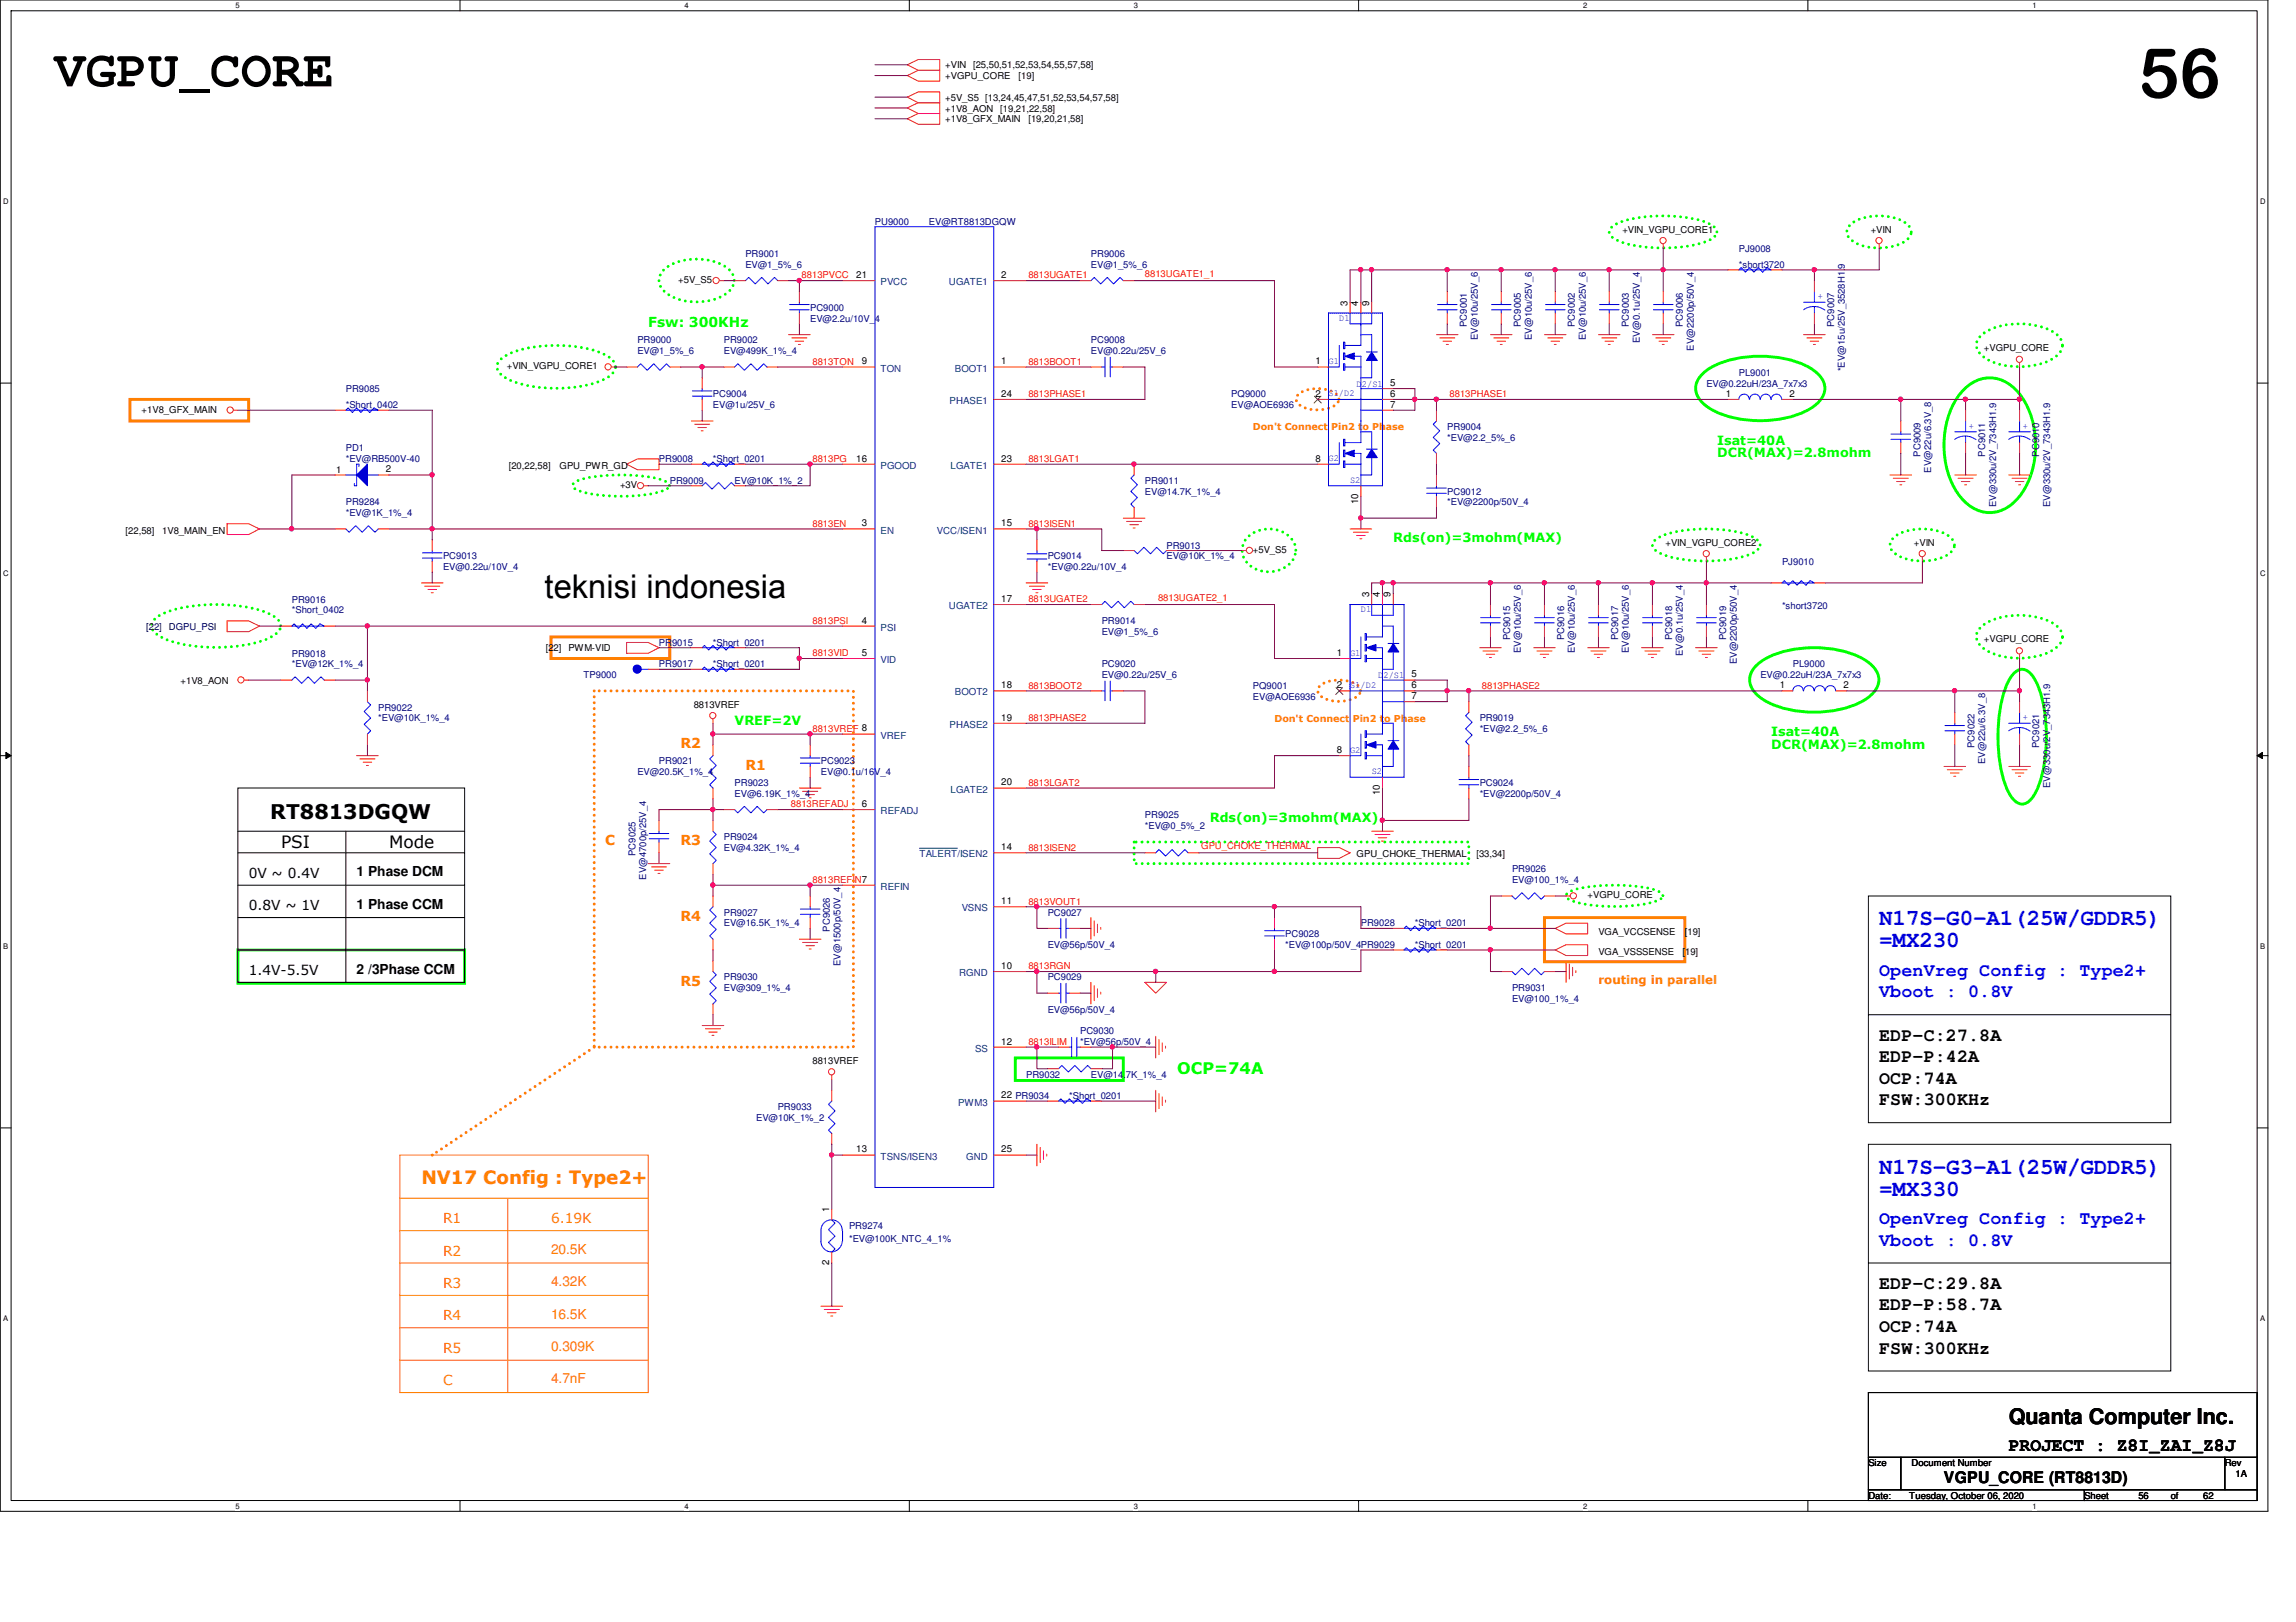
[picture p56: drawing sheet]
<svg xmlns="http://www.w3.org/2000/svg" width="297mm" height="210mm" viewBox="0 0 297 210" stroke-linecap="round" stroke-linejoin="round" font-family="sans-serif">
<defs><g id="words">
<text font-size="8.9" x="276.6" y="12.7">56</text>
<text font-size="6.7" x="7" y="11.2">VGPU_CORE</text>
<text font-size="4.2" x="70.5" y="77.4">teknisi indonesia</text>
<g font-size="2.9" fill="#00f">
<text x="243.1" y="119.8">N17S-G0-A1(25W/GDDR5)</text>
<text x="243.1" y="122.6">=MX230</text>
<text x="243.1" y="151.9">N17S-G3-A1(25W/GDDR5)</text>
<text x="243.1" y="154.8">=MX330</text>
</g>
<text font-size="2.8" x="259.9" y="184.2">Quanta Computer Inc.</text>
<text font-size="2.6" x="35" y="106">RT8813DGQW</text>
<g font-size="2.4" fill="#00f">
<text x="243.1" y="126.3">OpenVreg Config : Type2+</text>
<text x="243.1" y="129.1">Vboot : 0.8V</text>
<text x="243.1" y="158.4">OpenVreg Config : Type2+</text>
<text x="243.1" y="161.2">Vboot : 0.8V</text>
</g>
<g font-size="2.4">
<text x="243.1" y="137.5">EDP-P:42A</text>
<text x="243.1" y="134.7">EDP-C:27.8A</text>
<text x="243.1" y="140.3">OCP:74A</text>
<text x="243.1" y="143">FSW:300KHz</text>
<text x="243.1" y="166.8">EDP-C:29.8A</text>
<text x="243.1" y="169.6">EDP-P:58.7A</text>
<text x="243.1" y="172.4">OCP:74A</text>
<text x="243.1" y="175.2">FSW:300KHz</text>
<text x="259.9" y="187.7">PROJECT : Z8I_ZAI_Z8J</text>
</g>
<text font-size="2.4" fill="#ff8000" x="54.5" y="153.2">NV17 Config : Type2+</text>
<g font-size="2.2">
<text x="36.4" y="109.8">PSI</text>
<text x="50.3" y="109.8">Mode</text>
</g>
<text font-size="2.1" fill="#0f0" x="152.3" y="139">OCP=74A</text>
<text font-size="2.1" x="251.5" y="191.9">VGPU_CORE (RT8813D)</text>
<text font-size="1.8" fill="#0f0" x="83.9" y="42.3">Fsw: 300KHz</text>
<g font-size="1.8" fill="#ff8000">
<text x="88" y="96.8">R2</text>
<text x="96.4" y="99.6">R1</text>
<text x="78.3" y="109.4">C</text>
<text x="88" y="109.4">R3</text>
<text x="88" y="119.2">R4</text>
<text x="88" y="127.6">R5</text>
<text x="57.3" y="158.3">R1</text>
<text x="71.3" y="158.3">6.19K</text>
<text x="57.3" y="162.5">R2</text>
<text x="57.3" y="166.7">R3</text>
<text x="71.3" y="162.3">20.5K</text>
<text x="71.3" y="166.5">4.32K</text>
<text x="57.3" y="170.9">R4</text>
<text x="71.3" y="170.6">16.5K</text>
<text x="57.3" y="175">R5</text>
<text x="57.3" y="179.2">C</text>
<text x="71.3" y="174.8">0.309K</text>
<text x="71.3" y="179">4.7nF</text>
</g>
<g font-size="1.8">
<text x="32.2" y="113.6">0V ~ 0.4V</text>
<text x="46.1" y="113.4">1 Phase DCM</text>
<text x="32.2" y="117.8">0.8V ~ 1V</text>
<text x="46.1" y="117.6">1 Phase CCM</text>
<text x="46.1" y="126">2 /3Phase CCM</text>
<text x="32.2" y="126.2">1.4V-5.5V</text>
</g>
<g font-size="1.7" fill="#0f0">
<text x="222.2" y="57.5">Isat=40A</text>
<text x="222.2" y="59.2">DCR(MAX)=2.8mohm</text>
<text x="180.3" y="70.1">Rds(on)=3mohm(MAX)</text>
<text x="95" y="93.9">VREF=2V</text>
<text x="229.1" y="95.2">Isat=40A</text>
<text x="229.1" y="96.9">DCR(MAX)=2.8mohm</text>
<text x="156.5" y="106.4">Rds(on)=3mohm(MAX)</text>
</g>
<text font-size="1.5" fill="#ff8000" x="206.8" y="127.3">routing in parallel</text>
<g font-size="1.3">
<text x="110.8" y="36">21</text>
<text x="129.5" y="36">2</text>
<text x="174.3" y="39.5" transform="rotate(-90 174.3 39.5)">3</text>
<text x="175.7" y="39.5" transform="rotate(-90 175.7 39.5)">4</text>
<text x="177.1" y="39.5" transform="rotate(-90 177.1 39.5)">9</text>
<text x="111.5" y="47.2">9</text>
<text x="129.5" y="47.2">1</text>
<text x="170.2" y="47.2">1</text>
<text x="129.5" y="51.4">24</text>
<text x="170.2" y="51.4">2</text>
<text x="179.8" y="51.4">6</text>
<text x="179.8" y="50">5</text>
<text x="179.8" y="52.7">7</text>
<text x="223.3" y="51.4">1</text>
<text x="231.5" y="51.4">2</text>
<text x="110.8" y="59.7">16</text>
<text x="129.5" y="59.7">23</text>
<text x="170.2" y="59.7">8</text>
<text x="49.9" y="61.1">2</text>
<text x="175.7" y="65.2" transform="rotate(-90 175.7 65.2)">10</text>
<text x="111.5" y="68.1">3</text>
<text x="129.5" y="68.1">15</text>
<text x="129.5" y="77.9">17</text>
<text x="177.1" y="77.3" transform="rotate(-90 177.1 77.3)">3</text>
<text x="178.5" y="77.3" transform="rotate(-90 178.5 77.3)">4</text>
<text x="179.9" y="77.3" transform="rotate(-90 179.9 77.3)">9</text>
<text x="111.5" y="80.7">4</text>
<text x="111.5" y="84.9">5</text>
<text x="129.5" y="89.1">18</text>
<text x="173" y="84.9">1</text>
<text x="173" y="89.1">2</text>
<text x="182.6" y="89.1">6</text>
<text x="182.6" y="87.7">5</text>
<text x="230.2" y="89.1">1</text>
<text x="238.5" y="89.1">2</text>
<text x="129.5" y="93.3">19</text>
<text x="182.6" y="90.5">7</text>
<text x="129.5" y="101.6">20</text>
<text x="173" y="97.5">8</text>
<text x="111.5" y="104.4">6</text>
<text x="178.5" y="102.9" transform="rotate(-90 178.5 102.9)">10</text>
<text x="129.5" y="110">14</text>
<text x="129.5" y="117">11</text>
<text x="129.5" y="125.4">10</text>
<text x="129.5" y="135.2">12</text>
<text x="129.5" y="142.2">22 PR9034</text>
<text x="110.8" y="149.1">13</text>
<text x="129.5" y="149.1">25</text>
<text x="107.3" y="156.9" transform="rotate(-90 107.3 156.9)">1</text>
<text x="107.3" y="163.7" transform="rotate(-90 107.3 163.7)">2</text>
</g>
<g font-size="1.3" fill="#004080">
<text x="113.9" y="36.9">PVCC</text>
<text x="122.8" y="36.9">UGATE1</text>
<text x="113.9" y="48.1">TON</text>
<text x="122.8" y="52.3">PHASE1</text>
<text x="123.5" y="48.1">BOOT1</text>
<text x="113.9" y="60.7">PGOOD</text>
<text x="123" y="60.7">LGATE1</text>
<text x="113.9" y="69">EN</text>
<text x="121.2" y="69">VCC/ISEN1</text>
<text x="113.9" y="81.6">PSI</text>
<text x="122.8" y="78.8">UGATE2</text>
<text x="113.9" y="85.8">VID</text>
<text x="113.9" y="95.6">VREF</text>
<text x="122.8" y="94.2">PHASE2</text>
<text x="123.5" y="90">BOOT2</text>
<text x="113.9" y="105.4">REFADJ</text>
<text x="123" y="102.6">LGATE2</text>
<text x="119" y="111">TALERT/ISEN2</text>
<text x="113.9" y="115.1">REFIN</text>
<text x="124.4" y="117.9">VSNS</text>
<text x="124.1" y="126.3">RGND</text>
<text x="126.2" y="136.1">SS</text>
<text x="123.9" y="143.1">PWM3</text>
<text x="113.9" y="150.1">TSNS/ISEN3</text>
<text x="125" y="150.1">GND</text>
</g>
<g font-size="1.2">
<text x="122.3" y="8.8">+VIN</text>
<text x="122.3" y="10.2">+VGPU_CORE</text>
<text x="125.9" y="8.8">[25,50,51,52,53,54,55,57,58]</text>
<text x="131.8" y="10.2">[19]</text>
<text x="122.3" y="15.8">+1V8_GFX_MAIN</text>
<text x="122.3" y="14.4">+1V8_AON</text>
<text x="122.3" y="13">+5V_S5 [13,24,45,47,51,52,53,54,57,58]</text>
<text x="129.4" y="14.4">[19,21,22,58]</text>
<text x="133" y="15.8">[19,20,21,58]</text>
<text x="209.9" y="30.2">+VIN_VGPU_CORE1</text>
<text x="242" y="30.2">+VIN</text>
<text x="87.8" y="36.6">+5V_S5</text>
<text x="65.6" y="47.8">+VIN_VGPU_CORE1</text>
<text x="256.7" y="45.4">+VGPU_CORE</text>
<text x="18.3" y="53.4">+1V8_GFX_MAIN</text>
<text x="43.5" y="61.2">1</text>
<text x="65.8" y="60.7">[20,22,58]</text>
<text x="72.4" y="60.7">GPU_PWR_GD</text>
<text x="80.2" y="63.2">+3V</text>
<text x="16.3" y="69">[22,58]</text>
<text x="21" y="69">1V8_MAIN_EN</text>
<text x="162.1" y="71.5">+5V_S5</text>
<text x="215.5" y="70.7">+VIN_VGPU_CORE2</text>
<text x="247.6" y="70.7">+VIN</text>
<text x="256.7" y="83.1">+VGPU_CORE</text>
<text x="23.4" y="88.5">+1V8_AON</text>
<text x="70.6" y="84.3">[22]</text>
<text x="73.5" y="84.3">PWM-VID</text>
<text x="89.7" y="91.7">8813VREF</text>
<text x="175.5" y="111">GPU_CHOKE_THERMAL</text>
<text x="191" y="111">[33,34]</text>
<text x="205.4" y="116.2">+VGPU_CORE</text>
<text x="206.8" y="121">VGA_VCCSENSE</text>
<text x="206.8" y="123.5">VGA_VSSSENSE</text>
<text x="217.7" y="123.5">[19]</text>
<text x="218" y="121">[19]</text>
<text x="105.1" y="137.8">8813VREF</text>
<text x="241.7" y="189.7">Size</text>
<text x="247.3" y="189.7">Document Number</text>
<text x="287.8" y="189.7">Rev</text>
<text x="289.2" y="191.1">1A</text>
<text x="241.7" y="193.9">Date:</text>
<text x="247" y="193.9">Tuesday, October 06, 2020</text>
<text x="269.7" y="193.9">Sheet</text>
<text x="276.6" y="193.9">56</text>
<text x="280.8" y="193.9">of</text>
<text x="285" y="193.9">62</text>
</g>
<g font-size="1.2" fill="#000080">
<text x="113.2" y="29.1">PU9000</text>
<text x="120.2" y="29.1">EV@RT8813DGQW</text>
<text x="96.4" y="33.3">PR9001</text>
<text x="96.4" y="34.7">EV@1_5%_6</text>
<text x="141.1" y="33.3">PR9006</text>
<text x="141.1" y="34.7">EV@1_5%_6</text>
<text x="225" y="32.6">PJ9008</text>
<text x="225" y="34.7">*short3720</text>
<text x="104.8" y="40.3">PC9000</text>
<text x="104.8" y="41.7">EV@2.2u/10V_4</text>
<text x="82.5" y="44.4">PR9000</text>
<text x="82.5" y="45.8">EV@1_5%_6</text>
<text x="93.6" y="44.4">PR9002</text>
<text x="93.6" y="45.8">EV@499K_1%_4</text>
<text x="141.1" y="44.4">PC9008</text>
<text x="141.1" y="45.8">EV@0.22u/25V_6</text>
<text x="189.8" y="42.3" transform="rotate(-90 189.8 42.3)">PC9001</text>
<text x="191.2" y="44" transform="rotate(-90 191.2 44)">EV@10u/25V_6</text>
<text x="196.8" y="42.3" transform="rotate(-90 196.8 42.3)">PC9005</text>
<text x="198.2" y="44" transform="rotate(-90 198.2 44)">EV@10u/25V_6</text>
<text x="203.7" y="42.3" transform="rotate(-90 203.7 42.3)">PC9002</text>
<text x="205.1" y="44" transform="rotate(-90 205.1 44)">EV@10u/25V_6</text>
<text x="210.7" y="42.3" transform="rotate(-90 210.7 42.3)">PC9003</text>
<text x="212.1" y="44.4" transform="rotate(-90 212.1 44.4)">EV@0.1u/25V_4</text>
<text x="217.7" y="42.3" transform="rotate(-90 217.7 42.3)">PC9006</text>
<text x="219.1" y="45.4" transform="rotate(-90 219.1 45.4)">EV@2200p/50V_4</text>
<text x="237.3" y="42.3" transform="rotate(-90 237.3 42.3)">PC9007</text>
<text x="44.7" y="50.8">PR9085</text>
<text x="44.7" y="52.8">*Short_0402</text>
<text x="92.2" y="51.4">PC9004</text>
<text x="92.2" y="52.8">EV@1u/25V_6</text>
<text x="159.3" y="51.4">PQ9000</text>
<text x="159.3" y="52.8">EV@AOE6936</text>
<text x="220.8" y="50">EV@0.22uH/23A_7x7x3</text>
<text x="225" y="48.6">PL9001</text>
<text x="238.7" y="48" transform="rotate(-90 238.7 48)">*EV@15u/25V_3528H1.9</text>
<text x="44.7" y="58.4">PD1</text>
<text x="44.7" y="59.8">*EV@RB500V-40</text>
<text x="85.3" y="59.8">PR9008</text>
<text x="92.2" y="59.8">*Short_0201</text>
<text x="187.2" y="55.6">PR9004</text>
<text x="187.2" y="57">*EV@2.2_5%_6</text>
<text x="248.5" y="59.1" transform="rotate(-90 248.5 59.1)">PC9009</text>
<text x="256.8" y="59.1" transform="rotate(-90 256.8 59.1)">PC9011</text>
<text x="263.8" y="59.1" transform="rotate(-90 263.8 59.1)">PC9010</text>
<text x="44.7" y="65.4">PR9284</text>
<text x="86.7" y="62.6">PR9009</text>
<text x="95" y="62.6">EV@10K_1%_2</text>
<text x="148.1" y="62.6">PR9011</text>
<text x="148.1" y="64">EV@14.7K_1%_4</text>
<text x="187.2" y="64">PC9012</text>
<text x="187.2" y="65.4">*EV@2200p/50V_4</text>
<text x="249.8" y="61.2" transform="rotate(-90 249.8 61.2)">EV@22u/6.3V_8</text>
<text x="258.2" y="65.7" transform="rotate(-90 258.2 65.7)">EV@330u/2V_7343H1.9</text>
<text x="265.2" y="65.7" transform="rotate(-90 265.2 65.7)">EV@330u/2V_7343H1.9</text>
<text x="44.7" y="66.8">*EV@1K_1%_4</text>
<text x="150.9" y="71">PR9013</text>
<text x="37.8" y="78">PR9016</text>
<text x="57.3" y="72.4">PC9013</text>
<text x="57.3" y="73.8">EV@0.22u/10V_4</text>
<text x="135.5" y="72.4">PC9014</text>
<text x="135.5" y="73.8">*EV@0.22u/10V_4</text>
<text x="150.9" y="72.4">EV@10K_1%_4</text>
<text x="230.5" y="73.1">PJ9010</text>
<text x="37.8" y="79.4">*Short_0402</text>
<text x="85.3" y="83.6">PR9015</text>
<text x="92.2" y="83.6">*Short_0201</text>
<text x="142.5" y="80.8">PR9014</text>
<text x="142.5" y="82.2">EV@1_5%_6</text>
<text x="195.4" y="82.8" transform="rotate(-90 195.4 82.8)">PC9015</text>
<text x="202.4" y="82.8" transform="rotate(-90 202.4 82.8)">PC9016</text>
<text x="209.3" y="82.8" transform="rotate(-90 209.3 82.8)">PC9017</text>
<text x="216.3" y="82.8" transform="rotate(-90 216.3 82.8)">PC9018</text>
<text x="223.3" y="82.8" transform="rotate(-90 223.3 82.8)">PC9019</text>
<text x="230.5" y="78.8">*short3720</text>
<text x="37.8" y="85">PR9018</text>
<text x="37.8" y="86.4">*EV@12K_1%_4</text>
<text x="75.5" y="87.8">TP9000</text>
<text x="85.3" y="86.4">PR9017</text>
<text x="92.2" y="86.4">*Short_0201</text>
<text x="142.5" y="86.4">PC9020</text>
<text x="142.5" y="87.8">EV@0.22u/25V_6</text>
<text x="162.1" y="89.2">PQ9001</text>
<text x="196.8" y="84.5" transform="rotate(-90 196.8 84.5)">EV@10u/25V_6</text>
<text x="203.7" y="84.5" transform="rotate(-90 203.7 84.5)">EV@10u/25V_6</text>
<text x="210.7" y="84.5" transform="rotate(-90 210.7 84.5)">EV@10u/25V_6</text>
<text x="217.7" y="84.9" transform="rotate(-90 217.7 84.9)">EV@0.1u/25V_4</text>
<text x="224.7" y="85.9" transform="rotate(-90 224.7 85.9)">EV@2200p/50V_4</text>
<text x="227.8" y="87.8">EV@0.22uH/23A_7x7x3</text>
<text x="231.9" y="86.4">PL9000</text>
<text x="48.9" y="91.9">PR9022</text>
<text x="48.9" y="93.3">*EV@10K_1%_4</text>
<text x="162.1" y="90.6">EV@AOE6936</text>
<text x="191.4" y="93.3">PR9019</text>
<text x="191.4" y="94.7">*EV@2.2_5%_6</text>
<text x="82.5" y="100.3">EV@20.5K_1%_4</text>
<text x="85.3" y="98.9">PR9021</text>
<text x="95" y="101.7">PR9023</text>
<text x="106.2" y="98.9">PC9023</text>
<text x="106.2" y="100.3">EV@0.1u/16V_4</text>
<text x="191.4" y="101.7">PC9024</text>
<text x="255.4" y="96.8" transform="rotate(-90 255.4 96.8)">PC9022</text>
<text x="256.8" y="98.9" transform="rotate(-90 256.8 98.9)">EV@22u/6.3V_8</text>
<text x="263.8" y="96.8" transform="rotate(-90 263.8 96.8)">PC9021</text>
<text x="265.2" y="102" transform="rotate(-90 265.2 102)">EV@330u/2V_7343H1.9</text>
<text x="95" y="103.1">EV@6.19K_1%_4</text>
<text x="148.1" y="105.9">PR9025</text>
<text x="148.1" y="107.3">*EV@0_5%_2</text>
<text x="191.4" y="103.1">*EV@2200p/50V_4</text>
<text x="82.2" y="110.8" transform="rotate(-90 82.2 110.8)">PC9025</text>
<text x="83.6" y="113.9" transform="rotate(-90 83.6 113.9)">EV@4700p/25V_4</text>
<text x="93.6" y="108.7">PR9024</text>
<text x="93.6" y="110.1">EV@4.32K_1%_4</text>
<text x="195.6" y="112.9">PR9026</text>
<text x="93.6" y="118.5">PR9027</text>
<text x="93.6" y="119.9">EV@16.5K_1%_4</text>
<text x="135.5" y="118.5">PC9027</text>
<text x="176.1" y="119.9">PR9028</text>
<text x="183" y="119.9">*Short_0201</text>
<text x="195.6" y="114.3">EV@100_1%_4</text>
<text x="107.4" y="120.6" transform="rotate(-90 107.4 120.6)">PC9026</text>
<text x="108.8" y="125.1" transform="rotate(-90 108.8 125.1)">EV@1500p/50V_4</text>
<text x="135.5" y="122.7">EV@56p/50V_4</text>
<text x="166.3" y="121.3">PC9028</text>
<text x="166.3" y="122.7">*EV@100p/50V_4PR9029</text>
<text x="183" y="122.7">*Short_0201</text>
<text x="93.6" y="126.9">PR9030</text>
<text x="93.6" y="128.3">EV@309_1%_4</text>
<text x="135.5" y="126.9">PC9029</text>
<text x="135.5" y="131.1">EV@56p/50V_4</text>
<text x="195.6" y="128.3">PR9031</text>
<text x="195.6" y="129.7">EV@100_1%_4</text>
<text x="139.7" y="133.9">PC9030</text>
<text x="139.7" y="135.3">*EV@56p/50V_4</text>
<text x="100.6" y="143.6">PR9033</text>
<text x="132.8" y="139.4">PR9032</text>
<text x="138.3" y="142.2">*Short_0201</text>
<text x="141.1" y="139.4">EV@14.7K_1%_4</text>
<text x="97.8" y="145">EV@10K_1%_2</text>
<text x="109.9" y="159">PR9274</text>
<text x="109.9" y="160.7">*EV@100K_NTC_4_1%</text>
</g>
<g font-size="1.2" fill="#f00">
<text x="148.1" y="35.8">8813UGATE1_1</text>
<text x="103.7" y="36">8813PVCC</text>
<text x="133.1" y="36">8813UGATE1</text>
<text x="105.1" y="47.2">8813TON</text>
<text x="133.1" y="47.2">8813BOOT1</text>
<text x="133.1" y="51.4">8813PHASE1</text>
<text x="187.5" y="51.4">8813PHASE1</text>
<text x="105.1" y="59.8">8813PG</text>
<text x="133.1" y="59.8">8813LGAT1</text>
<text x="105.1" y="68.2">8813EN</text>
<text x="133.1" y="68.2">8813ISEN1</text>
<text x="133.1" y="77.9">8813UGATE2</text>
<text x="149.8" y="77.7">8813UGATE2_1</text>
<text x="105.1" y="80.7">8813PSI</text>
<text x="105.1" y="84.9">8813VID</text>
<text x="133.1" y="89.1">8813BOOT2</text>
<text x="191.7" y="89.1">8813PHASE2</text>
<text x="105.1" y="94.7">8813VREF 8</text>
<text x="133.1" y="93.3">8813PHASE2</text>
<text x="133.1" y="101.7">8813LGAT2</text>
<text x="102.3" y="104.5">8813REFADJ</text>
<text x="133.1" y="110.1">8813ISEN2</text>
<text x="155.4" y="109.9">GPU_CHOKE_THERMAL</text>
<text x="105.1" y="114.3">8813REFIN7</text>
<text x="133.1" y="117.1">8813VOUT1</text>
<text x="133.1" y="125.4">8813RGN</text>
<text x="133.1" y="135.2">8813ILIM</text>
</g>
<g font-size="1.2" fill="#00f">
<text x="173.3" y="41.5">D1</text>
<text x="235.2" y="38.7">+</text>
<text x="171.9" y="47.1">G1</text>
<text x="171.9" y="51.3">S1/D2</text>
<text x="175.5" y="50">D2/S1</text>
<text x="171.9" y="59.7">G2</text>
<text x="254.7" y="55.5">+</text>
<text x="261.7" y="55.5">+</text>
<text x="174.7" y="62.5">S2</text>
<text x="176.1" y="79.2">D1</text>
<text x="174.7" y="84.8">G1</text>
<text x="174.7" y="89">S1/D2</text>
<text x="178.3" y="87.8">D2/S1</text>
<text x="261.7" y="93.2">+</text>
<text x="174.7" y="97.4">G2</text>
<text x="177.5" y="100.2">S2</text>
</g>
<g font-size="1.2" fill="#ff8000">
<text x="162.1" y="55.7">Don't Connect Pin2 to Phase</text>
<text x="164.9" y="93.4">Don't Connect Pin2 to Phase</text>
</g>
<g font-size="1.2" fill="#000040">
<text x="18.9" y="81.5">[22]</text>
<text x="21.8" y="81.5">DGPU_PSI</text>
</g>
<g font-size="1">
<text x="30.5" y="1.1">5</text>
<text x="88.6" y="1.1">4</text>
<text x="146.7" y="1.1">3</text>
<text x="204.8" y="1.1">2</text>
<text x="262.9" y="1.1">1</text>
<text x=".4" y="26.4">D</text>
<text x="292.4" y="26.4">D</text>
<text x=".4" y="74.5">C</text>
<text x="292.4" y="74.5">C</text>
<text x=".4" y="122.8">B</text>
<text x="292.4" y="122.8">B</text>
<text x=".4" y="170.9">A</text>
<text x="292.4" y="170.9">A</text>
<text x="30.5" y="195.2">5</text>
<text x="88.6" y="195.2">4</text>
<text x="146.7" y="195.2">3</text>
<text x="204.8" y="195.2">2</text>
<text x="262.9" y="195.2">1</text>
</g>
</g></defs>
<path d="M0 0h293.4v195.6h-293.4zM1.4 1.4h290.6v192.8h-290.6z" fill="none" stroke="#000" stroke-width=".13"/>
<g fill="#fff">
<path d="M30.5 .2h.5v1.1h-.5z"/>
<path d="M30.5 194.4h.5v1.1h-.5z"/>
</g>
<path d="M59.5 0v1.4M59.5 194.2v1.4" fill="none" stroke="#000" stroke-width=".13"/>
<g fill="#fff">
<path d="M88.6 .2h.5v1.1h-.5z"/>
<path d="M88.6 194.4h.5v1.1h-.5z"/>
</g>
<path d="M117.6 0v1.4M117.6 194.2v1.4" fill="none" stroke="#000" stroke-width=".13"/>
<g fill="#fff">
<path d="M146.7 .2h.5v1.1h-.5z"/>
<path d="M146.7 194.4h.5v1.1h-.5z"/>
</g>
<path d="M175.8 0v1.4M175.8 194.2v1.4" fill="none" stroke="#000" stroke-width=".13"/>
<g fill="#fff">
<path d="M204.8 .2h.6v1.1h-.6z"/>
<path d="M204.8 194.4h.6v1.1h-.6z"/>
</g>
<path d="M233.9 0v1.4M233.9 194.2v1.4" fill="none" stroke="#000" stroke-width=".13"/>
<g fill="#fff">
<path d="M262.9 .2h.6v1.1h-.6z"/>
<path d="M262.9 194.4h.6v1.1h-.6z"/>
<path d="M.4 25.5h.7v1.1h-.7z"/>
<path d="M292.4 25.5h.7v1.1h-.7z"/>
<path d="M.4 73.7h.7v1.1h-.7z"/>
<path d="M292.4 73.7h.7v1.1h-.7z"/>
</g>
<path d="M0 49.6h1.4M292 49.6h1.4" fill="none" stroke="#000" stroke-width=".13"/>
<g fill="#fff">
<path d="M.4 121.9h.7v1.1h-.7z"/>
<path d="M292.4 121.9h.6v1.1h-.6z"/>
</g>
<path d="M0 97.8h1.4M.8 97.4l.6 .4-.6 .4zM292 97.8l.7-.4v.8zM292 97.8h1.4" fill="none" stroke="#000" stroke-width=".13"/>
<path d="M.8 97.4l.6 .4-.6 .4zM292 97.8l.7-.4v.8z" fill="#000"/>
<g fill="#fff">
<path d="M.4 170.1h.7v1.1h-.7z"/>
<path d="M292.4 170.1h.6v1.1h-.6z"/>
</g>
<path d="M30.8 107.6h29.3M30.8 114.6h29.3M30.8 110.4h29.3M30.8 118.7h29.3M30.8 102h29.3v25.1h-29.3zM44.7 107.6v19.5M30.8 122.9h29.3M0 146h1.4M292 146h1.4" fill="none" stroke="#000" stroke-width=".13"/>
<path d="M86.1 34.7a7.3 7.3 0 0 1 8.1 0 1.85 1.85 0 0 1 0 3.1 7.2 7.2 0 0 1-8.1 0 1.86 1.86 0 0 1 0-3.1zM64.7 46.6a8.5 8.5 0 0 1 4.8-1.8 17.1 17.1 0 0 1 8.6 1 2.13 2.13 0 0 1 1.5 1.7 2.16 2.16 0 0 1-1.5 1.6 17.2 17.2 0 0 1-12.3 0 2.16 2.16 0 0 1-1.5-1.6l.1-.5zM202.7 115.6a5.3 5.3 0 0 1 2.7-.8 23.7 23.7 0 0 1 8.7 .3l.9 .5 .1 .3-.1 .3a5.4 5.4 0 0 1-2.6 .9 22.6 22.6 0 0 1-8.7-.4l-1-.5-.1-.3z" fill="none" stroke="#0f0" stroke-width=".38" stroke-dasharray="0 .8"/>
<path d="M30.8 122.9h29.3v4.4h-29.3z" fill="none" stroke="#00ff40" stroke-width=".38"/>
<path d="M220.3 48.3a10.2 10.2 0 0 1 6.1-2.1 13.7 13.7 0 0 1 8.1 1.6 2.89 2.89 0 0 1 1.5 3.1 5.4 5.4 0 0 1-3.7 2.9 15 15 0 0 1-10.5-.6 4.4 4.4 0 0 1-2.3-2.3 2.44 2.44 0 0 1 .8-2.6zM227.3 86.1a10.2 10.2 0 0 1 6-2.2 13.7 13.7 0 0 1 8.2 1.6 2.89 2.89 0 0 1 1.5 3.1 5.4 5.4 0 0 1-3.7 2.9 15 15 0 0 1-10.5-.6 4.4 4.4 0 0 1-2.3-2.3 2.44 2.44 0 0 1 .8-2.5zM131.4 136.9h13.9v2.9h-13.9z" fill="none" stroke="#0f0" stroke-width=".38"/>
<path d="M199.8 118.7h18.2v5.8h-18.2z" fill="none" stroke="#ff8000" stroke-width=".38"/>
<path d="M76.9 89.4h33.5v46.1h-33.5zM76.9 135.5l-21 14" fill="none" stroke="#ff8000" stroke-width=".38" stroke-dasharray="0 .8"/>
<path d="M51.7 155.1h32.2M51.7 159.3h32.2M51.7 149.5h32.2v30.7h-32.2zM65.7 155.1v25.1M51.7 163.4h32.2M51.7 167.6h32.2M51.7 171.8h32.2M51.7 176h32.2" fill="none" stroke="#ff8000" stroke-width=".13"/>
<circle cx="55.9" cy="149.5" r=".19" fill="#ff8000" stroke-dasharray="0 .8"/>
<path d="M254.2 50.3a4.4 4.4 0 0 1 6.4 0 10.8 10.8 0 0 1 2.5 9.8 8.6 8.6 0 0 1-3.2 5.4 4.5 4.5 0 0 1-6.4-1.3 11.7 11.7 0 0 1 0-13.2zM260.6 87.1a1.31 1.31 0 0 1 2 0 9.8 9.8 0 0 1 2 5.5 19.2 19.2 0 0 1-1.1 9.8 2.44 2.44 0 0 1-1.9 1.7 2.43 2.43 0 0 1-1.8-1.7 19.8 19.8 0 0 1-1-11.1 8.7 8.7 0 0 1 1.8-4.2z" fill="none" stroke="#0f0" stroke-width=".38"/>
<path d="M208.6 29.3a10.5 10.5 0 0 1 5.3-1.3 16.9 16.9 0 0 1 7.3 1l.5 .3 .3 .3 .1 .4a2 2 0 0 1-1.6 1.3 19.6 19.6 0 0 1-10.7 0 1.99 1.99 0 0 1-1.6-1.3l.1-.4zM239.3 29.2a5.6 5.6 0 0 1 4.6-1.2 4 4 0 0 1 3.3 1.6 1.3 1.3 0 0 1-.7 1.6 7 7 0 0 1-6.9 0 1.28 1.28 0 0 1-.3-2zM256.4 43.3a9.1 9.1 0 0 1 7.7-1 4.1 4.1 0 0 1 2.6 1.9 1.69 1.69 0 0 1-.6 1.9 9 9 0 0 1-7.7 1 4 4 0 0 1-2.6-1.9 1.68 1.68 0 0 1 .6-1.9zM74.2 62.5a5.3 5.3 0 0 1 2.6-.8 23.7 23.7 0 0 1 8.7 .4l1 .4 .1 .3-.1 .3a5.4 5.4 0 0 1-2.7 .9 22.6 22.6 0 0 1-8.7-.4l-.9-.5-.1-.3zM161.4 69.5a4 4 0 0 1 5.9 .5 2.61 2.61 0 0 1-1.8 3.8 3.8 3.8 0 0 1-4.5-1.5 2.33 2.33 0 0 1 .4-2.8zM214.2 69.8a10.5 10.5 0 0 1 5.3-1.3 16.9 16.9 0 0 1 7.3 1l.5 .3 .3 .4 .1 .3a2 2 0 0 1-1.6 1.4 19.6 19.6 0 0 1-10.7 0 1.99 1.99 0 0 1-1.6-1.4l.1-.3zM244.8 69.7a5.6 5.6 0 0 1 4.7-1.2 4 4 0 0 1 3.3 1.6 1.3 1.3 0 0 1-.7 1.6 7 7 0 0 1-6.9 0 1.28 1.28 0 0 1-.4-2zM20 80.1a9.7 9.7 0 0 1 5.3-1.7 20.3 20.3 0 0 1 9.4 1 2.2 2.2 0 0 1 1.6 1.6 2.23 2.23 0 0 1-1.6 1.6 20.3 20.3 0 0 1-13.5 0 2.22 2.22 0 0 1-1.6-1.6l.1-.5zM256.4 81a9.1 9.1 0 0 1 7.7-1 4.1 4.1 0 0 1 2.6 1.9 1.69 1.69 0 0 1-.6 1.9 9 9 0 0 1-7.7 1 4 4 0 0 1-2.6-1.9 1.68 1.68 0 0 1 .6-1.9zM146.7 109h43.3v2.8h-43.3z" fill="none" stroke="#0f0" stroke-width=".38" stroke-dasharray="0 .8"/>
<path d="M168.1 51a4.6 4.6 0 0 1 4.7 0 .82 .82 0 0 1 0 1.3 4.5 4.5 0 0 1-4.7 0 .83 .83 0 0 1 0-1.3zM170.8 88.7a4.6 4.6 0 0 1 4.8 0 .82 .82 0 0 1 0 1.4 4.5 4.5 0 0 1-4.8 0 .83 .83 0 0 1 0-1.4z" fill="none" stroke="#ff8000" stroke-width=".38" stroke-dasharray="0 .8"/>
<path d="M16.8 51.7h15.4v2.8h-15.4zM71.3 82.4h15.4v2.8h-15.4z" fill="none" stroke="#ff8000" stroke-width=".38"/>
<path d="M241.7 116h39.1v29.3h-39.1zM241.7 131.3h39.1M241.7 148.1h39.1v29.3h-39.1zM241.7 163.4h39.1M241.7 180.2h50.3v8.4h-50.3zM241.7 188.6h4.2v4.2h-4.2zM241.7 192.8h28v1.4h-28zM245.9 188.6h41.9v4.2h-41.9zM269.7 192.8h22.3v1.4h-22.3zM287.8 188.6h4.2v4.2h-4.2z" fill="none" stroke="#000" stroke-width=".13"/>
<g fill="none" stroke="#f00" stroke-width=".13">
<path d="M117.4 15.4l1.4-.7h2.8v1.4h-2.8zM117.4 14l1.4-.7h2.8v1.4h-2.8zM117.4 12.6l1.4-.7h2.8v1.4h-2.8zM117.4 8.4l1.4-.7h2.8v1.4h-2.8zM117.4 9.8l1.4-.7h2.8v1.4h-2.8zM93.1 36.3h.5M95 36.3h1.4M100.6 36.3h1.4M103.4 37.7v1.4M109 36.3h4.2M128.6 36.3h4.2M215.2 31.6v.5"/>
<path d="M234.7 36.3v1.4M243.1 31.6v.5M30.2 53.1h.6M43.3 53.1h1.4M48.9 53.1h1.4M79.1 47.5h.6M81.1 47.5h1.4M86.7 47.5h1.3M89.4 54.5h2.8M89.9 54.9h1.9M90.3 55.3h1.1M90.7 55.8h.3"/>
<path d="M93.6 47.5h1.4M99.2 47.5h1.4M102 43.3h2.8M102.4 43.7h2M102.9 44.2h1.1M103.3 44.6h.2M103.4 40.5v1.4M109 47.5h4.2M128.6 47.5h4.2M128.6 51.7h4.2M185.8 43.3h2.8M185.8 58.7v1.4"/>
<path d="M185.8 53.1v1.4M186.3 43.7h1.9M186.7 44.2h1.1M187.1 44.6h.3M192.8 43.3h2.8M193.2 43.7h2M193.7 44.2h1.1M194.1 44.6h.2M199.8 43.3h2.8M200.2 43.7h2M200.7 44.2h1.1M201.1 44.6h.2"/>
<path d="M206.8 43.3h2.8M207.2 43.7h2M207.6 44.2h1.1M208.1 44.6h.2M213.8 43.3h2.8M214.2 43.7h2M214.6 44.2h1.1M215 44.6h.3M223.6 51.7h1.4M230.5 51.7h1.4M233.3 43.3h2.8M233.8 43.7h1.9"/>
<path d="M234.2 44.2h1.1M234.6 44.6h.3M234.7 40.5v1.4M261.3 46.9v.6M29.4 67.8h2.8l1.4 .7-1.4 .7h-2.8zM54.5 75.4h2.8M54.9 75.9h2M55.4 76.3h1.1M55.8 76.7h.2M55.9 69.9v1.3M55.9 72.6v1.4M81.1 60.1l1.4-.7h2.8v1.4h-2.8z"/>
<path d="M83.3 62.9h.6M109 68.5h4.2M109 60.1h4.2M128.6 68.5h4.2M128.6 60.1h4.2M128.6 78.2h4.2M132.8 75.4h2.7M133.2 75.9h1.9M133.6 76.3h1.1M134 76.7h.3M145.3 67.1h2.8M145.8 67.5h1.9"/>
<path d="M146.2 67.9h1.1M146.6 68.3h.3M160.7 71.2h.5M174.7 68.5h2.8M175.1 68.9h1.9M175.5 69.3h1.1M175.9 69.7h.3M192.8 78.2v1.4M199.8 78.2v1.4M213.8 78.2v1.4M220.8 72.1v.5M229.1 75.4h1.4"/>
<path d="M234.7 75.4h1.4M244.5 61.5h2.8M244.9 61.9h2M245.4 62.3h1.1M245.8 62.7h.2M248.7 72.1v.5M252.9 61.5h2.8M253.3 61.9h2M253.7 62.3h1.1M254.2 62.7h.2M259.9 61.5h2.8M260.3 61.9h2"/>
<path d="M260.7 62.3h1.1M261.2 62.7h.2M29.4 80.3h2.8l1.4 .7-1.4 .7h-2.8zM31.6 88h.6M36.4 81h1.4M41.9 81h1.4M46.1 97.8h2.8M46.6 98.2h1.9M47 98.6h1.1M47.4 99.1h.3M47.5 95v1.4M47.5 89.4v1.4"/>
<path d="M81.1 83.1h2.8l1.4 .7-1.4 .7h-2.8zM89.4 86.6h1.4M92.2 93v.6M95 86.6h1.4M104.8 96.4v1.4M104.8 99.2v1.4M109 85.2h4.2M109 95h4.2M109 81h4.2M128.6 89.4h4.2M128.6 93.6h4.2M190 99.2v1.4"/>
<path d="M191.4 83.8h2.8M191.9 84.2h1.9M192.3 84.7h1.1M192.7 85.1h.3M192.8 81v1.4M198.4 83.8h2.8M198.8 84.2h2M199.3 84.7h1.1M199.7 85.1h.2M199.8 81v1.4M205.4 83.8h2.8M205.8 84.2h2"/>
<path d="M206.2 84.7h1.1M206.7 85.1h.2M212.4 83.8h2.8M212.8 84.2h2M213.2 84.7h1.1M213.7 85.1h.2M213.8 81v1.4M219.4 83.8h2.8M219.8 84.2h1.9M220.2 84.7h1.1M220.6 85.1h.3M230.5 89.4h1.4"/>
<path d="M237.5 89.4h1.4M251.5 99.2h2.8M251.9 99.6h2M252.9 92.2v1.4M252.9 95v1.4M259.9 99.2h2.8M260.3 99.6h2M261.3 84.7v.5M83.9 111.8h2.8M84.3 112.2h1.9M84.7 112.6h1.1M85.1 113h.3"/>
<path d="M85.3 106.2v1.4M85.3 109v1.4M103.4 102h2.8M103.8 102.4h2M104.3 102.8h1.1M104.7 103.3h.2M109 114.6h4.2M109 104.8h4.2M128.6 110.4h4.2M128.6 102h4.2M128.6 117.3h4.2M141.1 118.7v2.8"/>
<path d="M141.6 119.2v1.9M142 119.6v1.1M148.1 110.4h1.4M153.7 110.4h1.4M170.5 109.7h2.8l1.4 .7-1.4 .7h-2.8zM177.5 107.6h2.8M177.9 108h1.9M178.3 108.4h1.1M178.7 108.8h.3M190 102v1.4M202.6 116h.6M252.3 100h1.1"/>
<path d="M252.8 100.5h.2M260.7 100h1.1M261.2 100.5h.2M90.8 132.7h2.8M91.3 133.1h1.9M91.7 133.6h1.1M92.1 134h.3M103.4 121.5h2.8M103.8 122h2M104.3 122.4h1.1M104.7 122.8h.2M107.6 139.1v.6"/>
<path d="M128.6 125.7h4.2M128.6 135.5h4.2M141.1 127.1v2.8M141.6 127.6v1.9M142 128v1.1M142.4 120v.3M142.4 128.4v.3M148.1 127.1h2.8l-1.4 1.4zM149.5 134.1v2.8M149.9 134.5v2M150.4 135v1.1M150.8 135.4v.2"/>
<path d="M180.3 122.9h1.3M185.8 122.9h1.4M201.2 120.1l1.4-.6h2.8v1.4h-2.8zM201.2 122.9l1.4-.6h2.8v1.4h-2.8zM202.6 124.3v2.8M203 124.8v1.9M203.5 125.2v1.1M203.9 125.6v.3M109 149.5h4.2M128.6 142.5h4.2M128.6 149.5h4.2M134.2 148.1v2.8"/>
<path d="M134.6 148.5v2M135 148.9v1.1M135.4 149.4v.2M149.5 141.1v2.8M149.9 141.5v2M150.4 141.9v1.1M150.8 142.4v.2M106.2 169h2.8M106.6 169.5h2M107.1 169.9h1.1M107.5 170.3h.2"/>
<circle cx="92.6" cy="36.3" r=".4"/>
<circle cx="215.2" cy="31.1" r=".4"/>
<circle cx="243.1" cy="31.1" r=".4"/>
<circle cx="29.8" cy="53.1" r=".4"/>
<circle cx="78.7" cy="47.5" r=".4"/>
<circle cx="261.3" cy="46.5" r=".4"/>
<circle cx="82.9" cy="62.8" r=".4"/>
<circle cx="161.6" cy="71.2" r=".4"/>
<circle cx="220.7" cy="71.6" r=".4"/>
<circle cx="248.7" cy="71.6" r=".4"/>
<circle cx="31.2" cy="88" r=".4"/>
<circle cx="92.2" cy="92.6" r=".4"/>
<circle cx="261.3" cy="84.2" r=".4"/>
<circle cx="203.6" cy="115.9" r=".4"/>
<circle cx="107.6" cy="138.7" r=".4"/>
</g>
<g fill="none" stroke="#00f" stroke-width=".13">
<path d="M96.4 36.3l.5-.4 .8 .8 .8-.8 .9 .8 .8-.8 .4 .4M102.1 39.4h2.6M103.4 39.1v.3M113.2 29.3h15.4v124.4h-15.4zM233.3 39.1h2.8M234.7 39.7v.8M234.7 37.7v1.4M44.7 53.1l.3-.3 .6 .6 .5-.6 .6 .6 .5-.6 .6 .6 .6-.6 .5 .3zM82.5 47.5l.4-.4 .8 .8 .9-.8 .8 .8 .8-.8 .5 .4M95 47.5l.5-.4 .8 .8 .9-.8 .8 .8 .8-.8 .4 .4M102.1 40.1h2.6M103.4 40.1v.4"/>
<path d="M185.8 54.5l-.4 .4 .9 .9-.9 .8 .9 .8-.9 .9 .4 .4M226.3 51.7a.68 .68 0 0 0-.7-.7 .68 .68 0 0 0-.6 .7M227.7 51.7a.68 .68 0 0 0-.7-.7 .68 .68 0 0 0-.6 .7M229.1 51.7a.68 .68 0 0 0-.7-.7 .68 .68 0 0 0-.7 .7M230.5 51.7a.68 .68 0 0 0-.7-.7 .68 .68 0 0 0-.7 .7M233.3 40.1a2.35 2.35 0 0 1 2.8 0M54.6 72.2h2.6M54.6 71.5h2.6M55.9 71.2v.3M55.9 72.2v.4M191.6 79.9h2.5M192.8 79.6v.3"/>
<path d="M198.5 79.9h2.6M199.8 79.6v.3M212.5 79.9h2.5M213.8 79.6v.3M230.5 75.4l.3-.3 .6 .6 .5-.6 .6 .6 .5-.6 .6 .6 .6-.6 .5 .3zM37.8 81l.3-.3 .5 .6 .6-.6 .5 .6 .6-.6 .5 .6 .6-.6 .5 .3zM47.5 90.8l.5 .4-.9 .9 .9 .8-.9 .8 .9 .9-.5 .4M90.8 86.6l.3-.3 .6 .6 .5-.6 .6 .6 .5-.6 .6 .6 .6-.6 .5 .3zM103.5 98.8h2.6M103.5 98.1h2.6M104.8 97.8v.3M104.8 98.8v.4"/>
<path d="M191.6 80.6h2.5M192.8 80.6v.4M198.5 80.6h2.6M199.8 80.6v.4M212.5 80.6h2.5M213.8 80.6v.4M233.3 89.4a.68 .68 0 0 0-.7-.7 .68 .68 0 0 0-.7 .7M234.7 89.4a.68 .68 0 0 0-.7-.7 .68 .68 0 0 0-.7 .7M236.1 89.4a.68 .68 0 0 0-.7-.7 .68 .68 0 0 0-.7 .7M237.5 89.4a.68 .68 0 0 0-.7-.7 .68 .68 0 0 0-.7 .7M251.6 94.6h2.6M251.6 93.9h2.6"/>
<path d="M252.9 93.6v.3M252.9 94.6v.4M84 108.5h2.5M84 107.9h2.5M85.3 107.6v.3M85.3 108.5v.5M149.5 110.4l.4-.5 .9 .9 .8-.9 .8 .9 .9-.9 .4 .5M188.8 101.6h2.5M188.8 100.9h2.5M190 100.6v.3M190 101.6v.4M181.6 122.9l.3-.3 .6 .6 .5-.6 .6 .6 .5-.6 .6 .6 .6-.6 .5 .3z"/>
</g>
<path d="M119 109.8h4.9" fill="none" stroke="#004080" stroke-width=".13"/>
<path d="M174 46.1l1.2-.4v.8z" fill="#00f"/>
<g fill="none" stroke="#00f" stroke-width=".13">
<path d="M173.3 44.7v2.8h-1.4M173.8 44.3h.2v.8h-.2zM173.8 45.7h.2v.8h-.2zM173.8 47.1h.2v.8h-.2zM174 46.1l1.2-.4v.8zM174 47.5h2.1M174.7 46.1h1.4v1.4M174.7 40.5v1.4h1.4M176.1 47.5v7M176.1 41.9v2.8h-2.1M176.1 41.9h.1M177.5 43.3v2.3"/>
<path d="M177.5 46.7v2.2"/>
</g>
<path d="M177.5 45.6l.7 1.1h-1.4z" fill-rule="evenodd" fill="#00f"/>
<path d="M174 57.3h2.1M176.1 48.9h1.4M176.1 43.3h1.4M176.8 45.6h1.4M177.5 45.6l.7 1.1h-1.4z" fill="none" stroke="#00f" stroke-width=".13"/>
<path d="M171.9 51.7v-11.2M171.9 40.5h.1M171.9 40.5v11.2M171.9 51.7h.1M171.9 40.5h7M178.9 40.5h.1" fill="none" stroke="#00f" stroke-width=".13" stroke-dasharray="0 .3"/>
<path d="M174 58.7l1.2-.4v.8z" fill="#00f"/>
<path d="M173.3 57.3v2.8h-1.4M173.8 56.9h.2v.8h-.2zM173.8 58.3h.2v.8h-.2zM173.8 59.6h.2v.9h-.2zM174 58.7l1.2-.4v.8zM174.7 58.7h1.4v1.4h-2.1" fill="none" stroke="#00f" stroke-width=".13"/>
<path d="M177.5 58.1l.7 1.1h-1.4z" fill-rule="evenodd" fill="#00f"/>
<g fill="none" stroke="#00f" stroke-width=".13">
<path d="M141.1 36.3l.5-.4 .8 .8 .9-.8 .8 .8 .8-.8 .4 .4M213.9 39.4h2.5M215.2 39.1v.3M225 34.9l.3-.3 .5 .6 .6-.6 .5 .6 .6-.6 .5 .6 .6-.6 .5 .3zM171.9 40.5h7v22.4h-7zM171.9 51.7h7M176.1 54.5v2.8M176.1 50.3h2.8M176.1 53.1h2.8M176.1 40.5v1.5M176.1 55.9h1.4v2.2M176.8 58.1h1.4"/>
<path d="M177.5 58.1l.7 1.1h-1.4zM177.5 59.2v2.3h-1.4M177.5 40.5v1.4h-1.4M213.9 40.1h2.5M215.2 40.1v.4M252.9 55.9h2.8M252.9 56.9a2.35 2.35 0 0 1 2.7 0M254.3 56.4v.9M254.3 54.5v1.4M90.8 62.9l.5-.5 .8 .9 .9-.9 .8 .9 .8-.9 .4 .5M146.7 71.2l.4 .5 .9-.9 .8 .9 .8-.9 .9 .9 .4-.5M176.1 60.1v2.8"/>
<path d="M184.6 63.8h2.5M184.6 63.2h2.5M185.8 62.9v.3M185.8 63.8v.5M205.5 79.9h2.6M206.8 79.6v.3M190 92.2l-.4 .4 .9 .9-.9 .8 .9 .8-.9 .9 .4 .4M205.5 80.6h2.6M206.8 80.6v.4M259.9 94.6a2.35 2.35 0 0 1 2.7 0M259.9 93.6h2.8M261.3 94.1v.9"/>
<path d="M261.3 92.2v1.4M95 104.8l.5 .4 .8-.8 .9 .8 .8-.8 .8 .8 .4-.4M103.5 118.3h2.6M103.5 117.6h2.6M104.8 117.3v.3M104.8 118.3v.4M136.9 128.5h.3M137.2 127.3v2.5M137.9 127.3v2.5M137.9 128.5h.4M163.6 121.1h2.6M163.6 120.4h2.6"/>
<path d="M164.9 120.1v.3M164.9 121.1v.4"/>
</g>
<g fill="none" stroke="#f00" stroke-width=".13">
<path d="M139.7 36.3h1.4M145.3 36.3h1.4M174.7 39.1v1.4M176.1 39.1v1.4M177.5 39.1v1.4M215.2 37.7v1.4M223.6 34.9h1.4M229.1 34.9h1.4M170.5 47.5h1.4M170.5 51.7h1.4M178.9 51.7h1.4M178.9 50.3h1.4"/>
<path d="M178.9 53.1h1.4M215.2 40.5v1.4M254.3 53.1v1.4M254.3 57.3v1.4M89.4 62.9h1.4M95 62.9h1.4M145.3 71.2h1.4M150.9 71.2h1.4M170.5 60.1h1.4M176.1 62.9v1.4M185.8 61.5v1.4M185.8 64.3v1.4"/>
<path d="M206.8 78.2v1.4M190 96.4v1.4M190 90.8v1.4M206.8 81v1.4M261.3 90.8v1.4M261.3 95v1.4M93.6 104.8h1.4M99.2 104.8h1.4M104.8 116v1.3M104.8 118.7v1.4M164.9 118.7v1.4M135.5 128.5h1.4"/>
<path d="M138.3 128.5h1.4M164.9 121.5v1.4"/>
</g>
<path d="M170 51.3l.9 .9M170.9 51.3l-.9 .9" fill="none" stroke="#804000" stroke-width=".13"/>
<path d="M46.1 61.5l1.4-1.4v2.8z" fill="#00f"/>
<g fill="none" stroke="#00f" stroke-width=".13">
<path d="M193 39.4h2.5M194.2 39.1v.3M206.9 39.4h2.6M208.2 39.1v.3M142.5 47.5h.5M143 46.2v2.6M143.6 47.5h.3M143.6 46.2v2.6M193 40.1h2.5M194.2 40.1v.4M206.9 40.1h2.6M208.2 40.1v.4"/>
<path d="M44.7 61.5h1.4M46.1 61.5l1.4-1.4v2.8zM46.4 60.4v-.3h-.3v2.8h-.3v-.3M47.5 61.5h1.4M142.5 78.2l.5-.4 .8 .9 .8-.9 .9 .9 .8-.9 .4 .4M146.7 61.5l-.4 .4 .8 .8-.8 .9 .8 .8-.8 .8 .4 .5"/>
</g>
<path d="M194.2 37.7v1.4M208.2 37.7v1.4M141.1 47.5h1.4M143.9 47.5h1.4M194.2 40.5v1.4M208.2 40.5v1.4M43.3 61.5h1.4M48.9 61.5h1.4M141.1 78.2h1.4M146.7 78.2h1.4M146.7 60.1v1.4M146.7 65.7v1.4" fill="none" stroke="#f00" stroke-width=".13"/>
<path d="M176.8 83.8l1.2-.4v.8z" fill="#00f"/>
<g fill="none" stroke="#00f" stroke-width=".13">
<path d="M177.5 78.2v1.4h1.4M178.9 79.6v2.8h-2.1M178.9 79.6h.1M176.1 82.4v2.8h-1.4M176.6 82h.2v.8h-.2zM176.6 83.4h.2v.8h-.2zM176.6 84.8h.2v.8h-.2zM176.8 83.8l1.2-.4v.8zM176.8 85.2h2.1M177.5 83.8h1.4v1.4M178.9 85.2v7M180.3 81v2.3"/>
<path d="M180.3 84.4v2.2"/>
</g>
<path d="M180.3 83.3l.7 1.1h-1.4z" fill-rule="evenodd" fill="#00f"/>
<path d="M176.8 95h2.1M178.9 86.6h1.4M178.9 81h1.4M179.6 83.3h1.4M180.3 83.3l.7 1.1h-1.4z" fill="none" stroke="#00f" stroke-width=".13"/>
<path d="M174.7 78.2h.1M174.7 78.2v11.2M174.7 78.2h6.9M181.6 78.2h.1M174.7 89.4v-11.2M174.7 89.4h.1" fill="none" stroke="#00f" stroke-width=".13" stroke-dasharray="0 .3"/>
<path d="M176.8 96.4l1.2-.4v.8z" fill="#00f"/>
<path d="M176.1 95v2.8h-1.4M176.6 94.6h.2v.8h-.2zM176.6 96h.2v.8h-.2zM176.6 97.4h.2v.8h-.2zM176.8 96.4l1.2-.4v.8zM177.5 96.4h1.4v1.4h-2.1" fill="none" stroke="#00f" stroke-width=".13"/>
<path d="M180.3 95.8l.7 1.1h-1.4z" fill-rule="evenodd" fill="#00f"/>
<g fill="none" stroke="#00f" stroke-width=".13">
<path d="M186 39.4h2.5M187.2 39.1v.3M199.9 39.4h2.6M201.2 39.1v.3M186 40.1h2.5M187.2 40.1v.4M199.9 40.1h2.6M201.2 40.1v.4M90.8 60.1l.3-.3 .6 .6 .5-.6 .6 .6 .5-.6 .6 .6 .6-.6 .5 .3zM132.9 71.7h2.5M132.9 72.3h2.5M134.2 72.3v.3"/>
<path d="M134.2 71.2v.5M174.7 78.2h6.9v22.4h-6.9zM178.9 78.2v1.6M180.3 78.2v1.4h-1.4M219.5 79.9h2.5M220.8 79.6v.3M37.8 88l.4-.4 .8 .8 .9-.8 .8 .8 .8-.8 .4 .4M90.8 83.8l.3-.3 .6 .6 .5-.6 .6 .6 .5-.6 .6 .6 .6-.6 .5 .3zM92.2 97.8l-.4 .4 .9 .9-.9 .8 .9 .8-.9 .9 .4 .4M142.5 89.4h.5M143 88.1v2.6M143.6 89.4h.3"/>
<path d="M143.6 88.1v2.6M174.7 89.4h6.9M178.9 93.6h1.4v2.2M178.9 97.8v2.8M178.9 92.2v2.8M178.9 88h2.7M178.9 90.8h2.7M179.6 95.8h1.4M180.3 95.8l.7 1.1h-1.4zM180.3 96.9v2.3h-1.4M219.5 80.6h2.5M220.8 80.6v.4"/>
<path d="M92.2 117.3l-.4 .5 .9 .8-.9 .9 .9 .8-.9 .8 .4 .4M137.2 118.9v2.5M137.9 118.9v2.5M195.6 116l.4 .4 .9-.9 .8 .9 .8-.9 .9 .9 .4-.4M92.2 125.7l.5 .5-.9 .8 .9 .8-.9 .9 .9 .8-.5 .4M136.9 138.3l.5-.4 .8 .8 .9-.8 .8 .8 .8-.8 .4 .4M136.9 120.1h.3M137.9 120.1h.4M181.6 120.1l.3-.3 .6 .6 .5-.6 .6 .6 .5-.6 .6 .6 .6-.6 .5 .3zM107.6 157.9a1.36 1.36 0 0 1 1.4 1.4M107.6 157.9l.4 .4-.8 .8 .8 .9-.8 .8 .8 .8-.4 .5M107.6 157.9a1.34 1.34 0 0 0-1.4 1.4v1.4a1.38 1.38 0 0 0 1.4 1.3 1.38 1.38 0 0 0 1.4-1.3"/>
<path d="M109 159.3v1.4M136.9 142.5l.3-.3 .6 .6 .5-.6 .6 .6 .5-.6 .6 .6 .6-.6 .5 .3z"/>
</g>
<g fill="none" stroke="#f00" stroke-width=".13">
<path d="M187.2 37.7v1.4M201.2 37.7v1.4M187.2 40.5v1.4M201.2 40.5v1.4M89.4 60.1h1.4M95 60.1h1.4M134.2 72.6v1.4M134.2 69.9v1.3M177.5 76.8v1.4M178.9 76.8v1.4M180.3 76.8v1.4M220.8 78.2v1.4"/>
<path d="M36.4 88h1.4M41.9 88h1.4M89.4 83.8h1.4M92.2 96.4v1.4M95 83.8h1.4M141.1 89.4h1.4M143.9 89.4h1.4M173.3 85.2h1.4M173.3 89.4h1.4M173.3 97.8h1.4M181.6 89.4h1.4M181.6 88h1.4"/>
<path d="M181.6 90.8h1.4M220.8 81v1.4M92.2 102v1.4M92.2 116v1.3M178.9 100.6v1.4M194.2 116h1.4M199.8 116h1.4M92.2 129.9v1.4M92.2 124.3v1.4M92.2 121.5v1.4M135.5 120.1h1.4M135.5 138.3h1.4"/>
<path d="M138.3 120.1h1.4M141.1 138.3h1.4M180.3 120.1h1.3M185.8 120.1h1.4M107.6 156.5v1.4M135.5 142.5h1.4M141.1 142.5h1.4M107.6 162.1v1.3"/>
</g>
<path d="M172.8 89l.9 .9M173.7 89l-.9 .9" fill="none" stroke="#804000" stroke-width=".13"/>
<circle cx="82.4" cy="86.6" r=".54" fill="#00f"/>
<g fill="none" stroke="#00f" stroke-width=".13">
<path d="M89.6 51.3h2.5M89.6 50.6h2.5M90.8 50.3v.3M90.8 51.3v.4M244.6 56.9h2.6M244.6 56.2h2.6M245.9 55.9v.3M245.9 56.9v.4M259.9 56.9a2.35 2.35 0 0 1 2.7 0M259.9 55.9h2.8M261.3 56.4v.9M261.3 54.5v1.4"/>
<path d="M44.7 68.5l.5 .4 .8-.9 .9 .9 .8-.9 .8 .9 .4-.4M83 86.6h.9M92.2 107.6l.5 .4-.9 .8 .9 .9-.9 .8 .9 .8-.5 .5M138.3 135.5h.3M138.6 134.2v2.6M139.3 135.5h.4M139.3 134.2v2.6M195.6 125.7l.4 .5 .9-.9 .8 .9 .8-.9 .9 .9 .4-.5M107.6 142.5l-.4 .4 .8 .9-.8 .8 .8 .8-.8 .9 .4 .4"/>
<circle cx="82.4" cy="86.6" r=".54"/>
</g>
<g fill="none" stroke="#f00" stroke-width=".13">
<path d="M90.8 48.9v1.4M90.8 51.7v1.4M245.9 54.5v1.4M245.9 57.3v1.4M261.3 53.1v1.4M261.3 57.3v1.4M43.3 68.5h1.4M48.9 68.5h1.4M83.9 86.6h1.4M92.2 106.2v1.4M92.2 111.8v1.4M136.9 135.5h1.4"/>
<path d="M139.7 135.5h1.4M194.2 125.7h1.4M199.8 125.7h1.4M107.6 146.7v1.4M107.6 141.1v1.4"/>
</g>
<g fill="none" stroke="#800040" stroke-width=".13">
<path d="M93.6 36.3h1.4M146.7 36.3h18.2M148.1 78.2h16.8M152.3 71.2h8.4M185.8 67.1h-9.7v1.4M190 97.8v1.4M92.2 113.2v1.4M92.2 103.4v1.4M100.6 104.8h8.4M201.2 116h1.4M92.2 131.3v1.4M142.5 138.3h1.4"/>
<path d="M201.2 125.7h1.4"/>
</g>
<circle cx="176" cy="67" r=".29" fill="#f0f"/>
<circle cx="176" cy="67" r=".29" fill="none" stroke="#f0f" stroke-width=".13"/>
<path d="M243.1 34.9h-8.4v1.4M234.7 41.9v1.4" fill="none" stroke="#800040" stroke-width=".13"/>
<circle cx="234.7" cy="34.9" r=".29" fill="#f0f"/>
<circle cx="234.7" cy="34.9" r=".29" fill="none" stroke="#f0f" stroke-width=".13"/>
<path d="M178.9 106.2h11.1" fill="none" stroke="#800040" stroke-width=".13"/>
<circle cx="178.8" cy="106.1" r=".29" fill="#f0f"/>
<circle cx="178.8" cy="106.1" r=".29" fill="none" stroke="#f0f" stroke-width=".13"/>
<path d="M177.5 75.4v1.4M178.9 76.8v-1.4h1.4v1.4M178.9 102v4.2" fill="none" stroke="#800040" stroke-width=".13"/>
<circle cx="178.8" cy="75.4" r=".29" fill="#f0f"/>
<circle cx="178.8" cy="75.4" r=".29" fill="none" stroke="#f0f" stroke-width=".13"/>
<path d="M213.8 75.4v2.8" fill="none" stroke="#800040" stroke-width=".13"/>
<circle cx="213.7" cy="75.4" r=".29" fill="#f0f"/>
<circle cx="213.7" cy="75.4" r=".29" fill="none" stroke="#f0f" stroke-width=".13"/>
<path d="M113.2 9.8h4.2M187.2 41.9v1.4M199.8 75.4h7M220.8 75.4v2.8" fill="none" stroke="#800040" stroke-width=".13"/>
<circle cx="206.8" cy="75.4" r=".29" fill="#f0f"/>
<circle cx="206.8" cy="75.4" r=".29" fill="none" stroke="#f0f" stroke-width=".13"/>
<circle cx="199.8" cy="75.4" r=".29" fill="#f0f"/>
<circle cx="199.8" cy="75.4" r=".29" fill="none" stroke="#f0f" stroke-width=".13"/>
<path d="M231.9 51.7h14M55.9 74v1.4M164.9 97.8v4.2M261.3 96.4v2.8M261.3 89.4v1.4M85.3 110.4v1.4M92.2 104.8h-6.9v1.4M132.8 110.4h15.3M187.2 122.9h5.6" fill="none" stroke="#800040" stroke-width=".13"/>
<circle cx="245.9" cy="51.7" r=".29" fill="#f0f"/>
<circle cx="245.9" cy="51.7" r=".29" fill="none" stroke="#f0f" stroke-width=".13"/>
<path d="M103.4 36.3v1.4M132.8 47.5h8.3M132.8 51.7h15.3M206.8 75.4h7M192.8 116h1.4M139.7 128.5h1.4M187.2 120.1h5.6M192.8 122.9v2.8h1.4" fill="none" stroke="#800040" stroke-width=".13"/>
<circle cx="192.8" cy="122.9" r=".29" fill="#f0f"/>
<circle cx="192.8" cy="122.9" r=".29" fill="none" stroke="#f0f" stroke-width=".13"/>
<path d="M92.2 104.8h1.4" fill="none" stroke="#800040" stroke-width=".13"/>
<circle cx="92.2" cy="104.7" r=".29" fill="#f0f"/>
<circle cx="92.2" cy="104.7" r=".29" fill="none" stroke="#f0f" stroke-width=".13"/>
<path d="M132.8 78.2h8.3M134.2 125.7h15.3v1.4" fill="none" stroke="#800040" stroke-width=".13"/>
<circle cx="149.5" cy="125.7" r=".29" fill="#f0f"/>
<circle cx="149.5" cy="125.7" r=".29" fill="none" stroke="#f0f" stroke-width=".13"/>
<circle cx="134.1" cy="125.7" r=".29" fill="#f0f"/>
<circle cx="134.1" cy="125.7" r=".29" fill="none" stroke="#f0f" stroke-width=".13"/>
<path d="M132.8 60.1h13.9M148.1 89.4v4.2M134.2 117.3h30.7v1.4M192.8 122.9h8.4" fill="none" stroke="#800040" stroke-width=".13"/>
<circle cx="164.9" cy="117.3" r=".29" fill="#f0f"/>
<circle cx="164.9" cy="117.3" r=".29" fill="none" stroke="#f0f" stroke-width=".13"/>
<circle cx="134.1" cy="117.3" r=".29" fill="#f0f"/>
<circle cx="134.1" cy="117.3" r=".29" fill="none" stroke="#f0f" stroke-width=".13"/>
<g fill="none" stroke="#800040" stroke-width=".13">
<path d="M132.8 36.3h6.9M187.2 34.9v2.8M201.2 34.9h-7v2.8M208.2 34.9v2.8M243.1 32.1v2.8M100.6 47.5h8.4M194.2 41.9v1.4M185.8 65.7v1.4M92.2 114.6v1.4M104.8 100.6v1.4M134.2 128.5h1.3M149.5 125.7h15.4"/>
<path d="M192.8 120.1h8.4"/>
</g>
<circle cx="194.2" cy="34.9" r=".29" fill="#f0f"/>
<circle cx="194.2" cy="34.9" r=".29" fill="none" stroke="#f0f" stroke-width=".13"/>
<g fill="none" stroke="#800040" stroke-width=".13">
<path d="M164.9 36.3v11.2M208.2 34.9h7M148.1 47.5v4.2M208.2 41.9v1.4M215.2 41.9v1.4M192.8 75.4v2.8M199.8 75.4v2.8M206.8 75.4v2.8M92.2 93.6v1.4M104.8 95h4.2M132.8 93.6h15.3M145.3 89.4h2.8"/>
<path d="M190 89.4h40.5M192.8 82.4v1.4M199.8 82.4v1.4M206.8 82.4v1.4M104.8 114.6v1.4M134.2 117.3v2.8h1.3M164.9 117.3h11.2v2.8h4.2M104.8 120.1v1.4M139.7 120.1h1.4"/>
</g>
<circle cx="190" cy="89.4" r=".29" fill="#f0f"/>
<circle cx="190" cy="89.4" r=".29" fill="none" stroke="#f0f" stroke-width=".13"/>
<path d="M145.3 47.5h2.8M132.8 68.5h1.4M92.2 95v1.4M190 89.4v1.4M261.3 85.2v4.2M92.2 114.6h12.6M132.8 102h32.1M132.8 117.3h1.4M190 103.4v2.8M176.1 122.9v2.8h-11.2M132.8 149.5h1.4" fill="none" stroke="#800040" stroke-width=".13"/>
<circle cx="104.8" cy="114.5" r=".29" fill="#f0f"/>
<circle cx="104.8" cy="114.5" r=".29" fill="none" stroke="#f0f" stroke-width=".13"/>
<circle cx="92.2" cy="114.5" r=".29" fill="#f0f"/>
<circle cx="92.2" cy="114.5" r=".29" fill="none" stroke="#f0f" stroke-width=".13"/>
<path d="M192.8 75.4h7M92.2 95h12.6v1.4M104.8 114.6h4.2M132.8 135.5h1.4M141.1 135.5h2.8" fill="none" stroke="#800040" stroke-width=".13"/>
<circle cx="104.8" cy="95" r=".29" fill="#f0f"/>
<circle cx="104.8" cy="95" r=".29" fill="none" stroke="#f0f" stroke-width=".13"/>
<circle cx="92.2" cy="95" r=".29" fill="#f0f"/>
<circle cx="92.2" cy="95" r=".29" fill="none" stroke="#f0f" stroke-width=".13"/>
<path d="M185.8 51.7h37.8M132.8 125.7h1.4" fill="none" stroke="#800040" stroke-width=".13"/>
<circle cx="185.8" cy="51.7" r=".29" fill="#f0f"/>
<circle cx="185.8" cy="51.7" r=".29" fill="none" stroke="#f0f" stroke-width=".13"/>
<path d="M132.8 89.4h8.3M92.2 104.8v1.4M164.9 122.9v2.8" fill="none" stroke="#800040" stroke-width=".13"/>
<circle cx="164.9" cy="125.7" r=".29" fill="#f0f"/>
<circle cx="164.9" cy="125.7" r=".29" fill="none" stroke="#f0f" stroke-width=".13"/>
<path d="M79.7 47.5h1.4M192.8 116v4.1" fill="none" stroke="#800040" stroke-width=".13"/>
<circle cx="192.8" cy="120.1" r=".29" fill="#f0f"/>
<circle cx="192.8" cy="120.1" r=".29" fill="none" stroke="#f0f" stroke-width=".13"/>
<path d="M215.2 34.9v2.8M103.4 41.9v1.4M146.7 60.1h23.8M85.3 86.6h4.1M96.4 86.6h7M238.9 89.4h14M134.2 125.7v2.8M176.1 122.9h4.2" fill="none" stroke="#800040" stroke-width=".13"/>
<circle cx="146.7" cy="60" r=".29" fill="#f0f"/>
<circle cx="146.7" cy="60" r=".29" fill="none" stroke="#f0f" stroke-width=".13"/>
<path d="M93.6 47.5h-2.8v1.4" fill="none" stroke="#800040" stroke-width=".13"/>
<circle cx="90.8" cy="47.5" r=".29" fill="#f0f"/>
<circle cx="90.8" cy="47.5" r=".29" fill="none" stroke="#f0f" stroke-width=".13"/>
<path d="M113.2 15.4h4.2M113.2 12.6h4.2M113.2 8.4h4.2M113.2 14h4.2M174.7 34.9v4.2M176.1 34.9v4.2M90.8 53.1v1.4M164.9 47.5h5.6M142.5 68.5v2.7" fill="none" stroke="#800040" stroke-width=".13"/>
<circle cx="176" cy="34.9" r=".29" fill="#f0f"/>
<circle cx="176" cy="34.9" r=".29" fill="none" stroke="#f0f" stroke-width=".13"/>
<path d="M176.1 34.9h1.4M208.2 34.9h-7v2.8M201.2 41.9v1.4" fill="none" stroke="#800040" stroke-width=".13"/>
<circle cx="208.2" cy="34.9" r=".29" fill="#f0f"/>
<circle cx="208.2" cy="34.9" r=".29" fill="none" stroke="#f0f" stroke-width=".13"/>
<circle cx="201.2" cy="34.9" r=".29" fill="#f0f"/>
<circle cx="201.2" cy="34.9" r=".29" fill="none" stroke="#f0f" stroke-width=".13"/>
<path d="M187.2 34.9h-9.7v4.2" fill="none" stroke="#800040" stroke-width=".13"/>
<circle cx="187.2" cy="34.9" r=".29" fill="#f0f"/>
<circle cx="187.2" cy="34.9" r=".29" fill="none" stroke="#f0f" stroke-width=".13"/>
<circle cx="177.4" cy="34.9" r=".29" fill="#f0f"/>
<circle cx="177.4" cy="34.9" r=".29" fill="none" stroke="#f0f" stroke-width=".13"/>
<g fill="none" stroke="#800040" stroke-width=".13">
<path d="M180.3 51.7h2.7M180.3 50.3h2.7v1.4M183 51.7h2.8v1.4M142.5 71.2h2.8M164.9 78.2v7h8.4M176.1 64.3v2.8M213.8 75.4h7M164.9 97.8h8.4M183 88h4.2v1.4M187.2 89.4v1.4h-4.2M187.2 89.4h2.8M213.8 82.4v1.4"/>
<path d="M178.9 106.2v1.4"/>
</g>
<circle cx="183" cy="51.7" r=".29" fill="#f0f"/>
<circle cx="183" cy="51.7" r=".29" fill="none" stroke="#f0f" stroke-width=".13"/>
<path d="M174.7 34.9h1.4M183 51.7v1.4h-2.7M220.8 82.4v1.4M149.5 135.5h-5.6v2.8" fill="none" stroke="#800040" stroke-width=".13"/>
<circle cx="143.9" cy="135.5" r=".29" fill="#f0f"/>
<circle cx="143.9" cy="135.5" r=".29" fill="none" stroke="#f0f" stroke-width=".13"/>
<path d="M183 89.4h4.2" fill="none" stroke="#800040" stroke-width=".13"/>
<circle cx="187.2" cy="89.4" r=".29" fill="#f0f"/>
<circle cx="187.2" cy="89.4" r=".29" fill="none" stroke="#f0f" stroke-width=".13"/>
<path d="M134.2 135.5v2.8h1.3" fill="none" stroke="#800040" stroke-width=".13"/>
<circle cx="134.1" cy="135.5" r=".29" fill="#f0f"/>
<circle cx="134.1" cy="135.5" r=".29" fill="none" stroke="#f0f" stroke-width=".13"/>
<path d="M187.2 34.9h7M180.3 75.4h12.5M134.2 135.5h2.7" fill="none" stroke="#800040" stroke-width=".13"/>
<circle cx="192.8" cy="75.4" r=".29" fill="#f0f"/>
<circle cx="192.8" cy="75.4" r=".29" fill="none" stroke="#f0f" stroke-width=".13"/>
<circle cx="180.2" cy="75.4" r=".29" fill="#f0f"/>
<circle cx="180.2" cy="75.4" r=".29" fill="none" stroke="#f0f" stroke-width=".13"/>
<path d="M134.2 74v1.4M142.5 68.5h-8.3v1.3" fill="none" stroke="#800040" stroke-width=".13"/>
<circle cx="134.1" cy="68.4" r=".29" fill="#f0f"/>
<circle cx="134.1" cy="68.4" r=".29" fill="none" stroke="#f0f" stroke-width=".13"/>
<path d="M88 47.5h2.8M104.8 60.1v2.8M177.5 75.4h1.4" fill="none" stroke="#800040" stroke-width=".13"/>
<circle cx="104.8" cy="60" r=".29" fill="#f0f"/>
<circle cx="104.8" cy="60" r=".29" fill="none" stroke="#f0f" stroke-width=".13"/>
<path d="M55.9 68.5h53.1M104.8 60.1h4.2" fill="none" stroke="#800040" stroke-width=".13"/>
<circle cx="55.9" cy="68.4" r=".29" fill="#f0f"/>
<circle cx="55.9" cy="68.4" r=".29" fill="none" stroke="#f0f" stroke-width=".13"/>
<path d="M47.5 81h61.5" fill="none" stroke="#800040" stroke-width=".13"/>
<circle cx="47.5" cy="81" r=".29" fill="#f0f"/>
<circle cx="47.5" cy="81" r=".29" fill="none" stroke="#f0f" stroke-width=".13"/>
<path d="M32.2 88h4.2M33.6 81h2.8M43.3 88h4.2M47.5 96.4v1.4M47.5 88v1.4M47.5 81v7" fill="none" stroke="#800040" stroke-width=".13"/>
<circle cx="47.5" cy="88" r=".29" fill="#f0f"/>
<circle cx="47.5" cy="88" r=".29" fill="none" stroke="#f0f" stroke-width=".13"/>
<path d="M43.3 81h4.2M85.3 83.8h4.1M96.4 83.8h7v1.4M103.4 85.2h5.6M103.4 85.2v1.4" fill="none" stroke="#800040" stroke-width=".13"/>
<circle cx="103.4" cy="85.2" r=".29" fill="#f0f"/>
<circle cx="103.4" cy="85.2" r=".29" fill="none" stroke="#f0f" stroke-width=".13"/>
<path d="M261.3 47.5v4.2M83.9 62.9h5.5M85.3 60.1h4.1M96.4 62.9h8.4M96.4 60.1h8.4" fill="none" stroke="#800040" stroke-width=".13"/>
<circle cx="261.2" cy="51.7" r=".29" fill="#f0f"/>
<circle cx="261.2" cy="51.7" r=".29" fill="none" stroke="#f0f" stroke-width=".13"/>
<path d="M245.9 58.7v2.8M254.3 51.7h7M254.3 51.7h-8.4v2.8M254.3 51.7v1.4" fill="none" stroke="#800040" stroke-width=".13"/>
<circle cx="254.3" cy="51.7" r=".29" fill="#f0f"/>
<circle cx="254.3" cy="51.7" r=".29" fill="none" stroke="#f0f" stroke-width=".13"/>
<path d="M254.3 58.7v2.8M261.3 58.7v2.8M261.3 51.7v1.4M252.9 96.4v2.8M261.3 89.4h-8.4v2.8" fill="none" stroke="#800040" stroke-width=".13"/>
<circle cx="252.9" cy="89.4" r=".29" fill="#f0f"/>
<circle cx="252.9" cy="89.4" r=".29" fill="none" stroke="#f0f" stroke-width=".13"/>
<circle cx="261.2" cy="89.4" r=".29" fill="#f0f"/>
<circle cx="261.2" cy="89.4" r=".29" fill="none" stroke="#f0f" stroke-width=".13"/>
<path d="M215.2 34.9h8.4M107.6 139.7v1.4M107.6 148.1v1.4h1.4M132.8 142.5h2.7M142.5 142.5h7" fill="none" stroke="#800040" stroke-width=".13"/>
<circle cx="215.1" cy="34.9" r=".29" fill="#f0f"/>
<circle cx="215.1" cy="34.9" r=".29" fill="none" stroke="#f0f" stroke-width=".13"/>
<path d="M102 36.3h7M30.8 53.1h12.5M50.3 53.1h5.6M92.2 122.9v1.4" fill="none" stroke="#800040" stroke-width=".13"/>
<circle cx="103.4" cy="36.3" r=".29" fill="#f0f"/>
<circle cx="103.4" cy="36.3" r=".29" fill="none" stroke="#f0f" stroke-width=".13"/>
<path d="M185.8 60.1v1.4M107.6 149.5v7" fill="none" stroke="#800040" stroke-width=".13"/>
<circle cx="107.6" cy="149.5" r=".29" fill="#f0f"/>
<circle cx="107.6" cy="149.5" r=".29" fill="none" stroke="#f0f" stroke-width=".13"/>
<path d="M55.9 53.1v8.4M37.8 68.5h5.5M55.9 68.5v1.3M155.1 110.4h15.4M107.6 163.4v5.6" fill="none" stroke="#800040" stroke-width=".13"/>
<circle cx="37.7" cy="68.4" r=".29" fill="#f0f"/>
<circle cx="37.7" cy="68.4" r=".29" fill="none" stroke="#f0f" stroke-width=".13"/>
<path d="M43.3 61.5h-5.5v7h-4.2M50.3 61.5h5.6v7h-5.6" fill="none" stroke="#800040" stroke-width=".13"/>
<circle cx="55.9" cy="61.4" r=".29" fill="#f0f"/>
<circle cx="55.9" cy="61.4" r=".29" fill="none" stroke="#f0f" stroke-width=".13"/>
<path d="M215.2 32.1v2.8M230.5 34.9h4.2M220.8 72.6v2.8h8.3M248.7 72.6v2.8" fill="none" stroke="#800040" stroke-width=".13"/>
<circle cx="220.7" cy="75.4" r=".29" fill="#f0f"/>
<circle cx="220.7" cy="75.4" r=".29" fill="none" stroke="#f0f" stroke-width=".13"/>
<path d="M236.1 75.4h12.6" fill="none" stroke="#800040" stroke-width=".13"/>
<circle cx="176" cy="67" r=".29" fill="#f0f"/>
<circle cx="176" cy="67" r=".29" fill="none" stroke="#f0f" stroke-width=".13"/>
<circle cx="234.7" cy="34.9" r=".29" fill="#f0f"/>
<circle cx="234.7" cy="34.9" r=".29" fill="none" stroke="#f0f" stroke-width=".13"/>
<circle cx="178.8" cy="106.1" r=".29" fill="#f0f"/>
<circle cx="178.8" cy="106.1" r=".29" fill="none" stroke="#f0f" stroke-width=".13"/>
<circle cx="178.8" cy="75.4" r=".29" fill="#f0f"/>
<circle cx="178.8" cy="75.4" r=".29" fill="none" stroke="#f0f" stroke-width=".13"/>
<circle cx="213.7" cy="75.4" r=".29" fill="#f0f"/>
<circle cx="213.7" cy="75.4" r=".29" fill="none" stroke="#f0f" stroke-width=".13"/>
<circle cx="206.8" cy="75.4" r=".29" fill="#f0f"/>
<circle cx="206.8" cy="75.4" r=".29" fill="none" stroke="#f0f" stroke-width=".13"/>
<circle cx="199.8" cy="75.4" r=".29" fill="#f0f"/>
<circle cx="199.8" cy="75.4" r=".29" fill="none" stroke="#f0f" stroke-width=".13"/>
<circle cx="245.9" cy="51.7" r=".29" fill="#f0f"/>
<circle cx="245.9" cy="51.7" r=".29" fill="none" stroke="#f0f" stroke-width=".13"/>
<circle cx="192.8" cy="122.9" r=".29" fill="#f0f"/>
<circle cx="192.8" cy="122.9" r=".29" fill="none" stroke="#f0f" stroke-width=".13"/>
<circle cx="92.2" cy="104.7" r=".29" fill="#f0f"/>
<circle cx="92.2" cy="104.7" r=".29" fill="none" stroke="#f0f" stroke-width=".13"/>
<circle cx="149.5" cy="125.7" r=".29" fill="#f0f"/>
<circle cx="149.5" cy="125.7" r=".29" fill="none" stroke="#f0f" stroke-width=".13"/>
<circle cx="134.1" cy="125.7" r=".29" fill="#f0f"/>
<circle cx="134.1" cy="125.7" r=".29" fill="none" stroke="#f0f" stroke-width=".13"/>
<circle cx="164.9" cy="117.3" r=".29" fill="#f0f"/>
<circle cx="164.9" cy="117.3" r=".29" fill="none" stroke="#f0f" stroke-width=".13"/>
<circle cx="134.1" cy="117.3" r=".29" fill="#f0f"/>
<circle cx="134.1" cy="117.3" r=".29" fill="none" stroke="#f0f" stroke-width=".13"/>
<circle cx="194.2" cy="34.9" r=".29" fill="#f0f"/>
<circle cx="194.2" cy="34.9" r=".29" fill="none" stroke="#f0f" stroke-width=".13"/>
<circle cx="190" cy="89.4" r=".29" fill="#f0f"/>
<circle cx="190" cy="89.4" r=".29" fill="none" stroke="#f0f" stroke-width=".13"/>
<circle cx="104.8" cy="114.5" r=".29" fill="#f0f"/>
<circle cx="104.8" cy="114.5" r=".29" fill="none" stroke="#f0f" stroke-width=".13"/>
<circle cx="92.2" cy="114.5" r=".29" fill="#f0f"/>
<circle cx="92.2" cy="114.5" r=".29" fill="none" stroke="#f0f" stroke-width=".13"/>
<circle cx="104.8" cy="95" r=".29" fill="#f0f"/>
<circle cx="104.8" cy="95" r=".29" fill="none" stroke="#f0f" stroke-width=".13"/>
<circle cx="92.2" cy="95" r=".29" fill="#f0f"/>
<circle cx="92.2" cy="95" r=".29" fill="none" stroke="#f0f" stroke-width=".13"/>
<circle cx="185.8" cy="51.7" r=".29" fill="#f0f"/>
<circle cx="185.8" cy="51.7" r=".29" fill="none" stroke="#f0f" stroke-width=".13"/>
<circle cx="164.9" cy="125.7" r=".29" fill="#f0f"/>
<circle cx="164.9" cy="125.7" r=".29" fill="none" stroke="#f0f" stroke-width=".13"/>
<circle cx="192.8" cy="120.1" r=".29" fill="#f0f"/>
<circle cx="192.8" cy="120.1" r=".29" fill="none" stroke="#f0f" stroke-width=".13"/>
<circle cx="146.7" cy="60" r=".29" fill="#f0f"/>
<circle cx="146.7" cy="60" r=".29" fill="none" stroke="#f0f" stroke-width=".13"/>
<circle cx="90.8" cy="47.5" r=".29" fill="#f0f"/>
<circle cx="90.8" cy="47.5" r=".29" fill="none" stroke="#f0f" stroke-width=".13"/>
<circle cx="176" cy="34.9" r=".29" fill="#f0f"/>
<circle cx="176" cy="34.9" r=".29" fill="none" stroke="#f0f" stroke-width=".13"/>
<circle cx="208.2" cy="34.9" r=".29" fill="#f0f"/>
<circle cx="208.2" cy="34.9" r=".29" fill="none" stroke="#f0f" stroke-width=".13"/>
<circle cx="201.2" cy="34.9" r=".29" fill="#f0f"/>
<circle cx="201.2" cy="34.9" r=".29" fill="none" stroke="#f0f" stroke-width=".13"/>
<circle cx="187.2" cy="34.9" r=".29" fill="#f0f"/>
<circle cx="187.2" cy="34.9" r=".29" fill="none" stroke="#f0f" stroke-width=".13"/>
<circle cx="177.4" cy="34.9" r=".29" fill="#f0f"/>
<circle cx="177.4" cy="34.9" r=".29" fill="none" stroke="#f0f" stroke-width=".13"/>
<circle cx="183" cy="51.7" r=".29" fill="#f0f"/>
<circle cx="183" cy="51.7" r=".29" fill="none" stroke="#f0f" stroke-width=".13"/>
<circle cx="143.9" cy="135.5" r=".29" fill="#f0f"/>
<circle cx="143.9" cy="135.5" r=".29" fill="none" stroke="#f0f" stroke-width=".13"/>
<circle cx="187.2" cy="89.4" r=".29" fill="#f0f"/>
<circle cx="187.2" cy="89.4" r=".29" fill="none" stroke="#f0f" stroke-width=".13"/>
<circle cx="134.1" cy="135.5" r=".29" fill="#f0f"/>
<circle cx="134.1" cy="135.5" r=".29" fill="none" stroke="#f0f" stroke-width=".13"/>
<circle cx="192.8" cy="75.4" r=".29" fill="#f0f"/>
<circle cx="192.8" cy="75.4" r=".29" fill="none" stroke="#f0f" stroke-width=".13"/>
<circle cx="180.2" cy="75.4" r=".29" fill="#f0f"/>
<circle cx="180.2" cy="75.4" r=".29" fill="none" stroke="#f0f" stroke-width=".13"/>
<circle cx="134.1" cy="68.4" r=".29" fill="#f0f"/>
<circle cx="134.1" cy="68.4" r=".29" fill="none" stroke="#f0f" stroke-width=".13"/>
<circle cx="104.8" cy="60" r=".29" fill="#f0f"/>
<circle cx="104.8" cy="60" r=".29" fill="none" stroke="#f0f" stroke-width=".13"/>
<circle cx="55.9" cy="68.4" r=".29" fill="#f0f"/>
<circle cx="55.9" cy="68.4" r=".29" fill="none" stroke="#f0f" stroke-width=".13"/>
<circle cx="47.5" cy="81" r=".29" fill="#f0f"/>
<circle cx="47.5" cy="81" r=".29" fill="none" stroke="#f0f" stroke-width=".13"/>
<circle cx="47.5" cy="88" r=".29" fill="#f0f"/>
<circle cx="47.5" cy="88" r=".29" fill="none" stroke="#f0f" stroke-width=".13"/>
<circle cx="103.4" cy="85.2" r=".29" fill="#f0f"/>
<circle cx="103.4" cy="85.2" r=".29" fill="none" stroke="#f0f" stroke-width=".13"/>
<circle cx="261.2" cy="51.7" r=".29" fill="#f0f"/>
<circle cx="261.2" cy="51.7" r=".29" fill="none" stroke="#f0f" stroke-width=".13"/>
<circle cx="254.3" cy="51.7" r=".29" fill="#f0f"/>
<circle cx="254.3" cy="51.7" r=".29" fill="none" stroke="#f0f" stroke-width=".13"/>
<circle cx="252.9" cy="89.4" r=".29" fill="#f0f"/>
<circle cx="252.9" cy="89.4" r=".29" fill="none" stroke="#f0f" stroke-width=".13"/>
<circle cx="261.2" cy="89.4" r=".29" fill="#f0f"/>
<circle cx="261.2" cy="89.4" r=".29" fill="none" stroke="#f0f" stroke-width=".13"/>
<circle cx="215.1" cy="34.9" r=".29" fill="#f0f"/>
<circle cx="215.1" cy="34.9" r=".29" fill="none" stroke="#f0f" stroke-width=".13"/>
<circle cx="103.4" cy="36.3" r=".29" fill="#f0f"/>
<circle cx="103.4" cy="36.3" r=".29" fill="none" stroke="#f0f" stroke-width=".13"/>
<circle cx="107.6" cy="149.5" r=".29" fill="#f0f"/>
<circle cx="107.6" cy="149.5" r=".29" fill="none" stroke="#f0f" stroke-width=".13"/>
<circle cx="37.7" cy="68.4" r=".29" fill="#f0f"/>
<circle cx="37.7" cy="68.4" r=".29" fill="none" stroke="#f0f" stroke-width=".13"/>
<circle cx="55.9" cy="61.4" r=".29" fill="#f0f"/>
<circle cx="55.9" cy="61.4" r=".29" fill="none" stroke="#f0f" stroke-width=".13"/>
<circle cx="220.7" cy="75.4" r=".29" fill="#f0f"/>
<circle cx="220.7" cy="75.4" r=".29" fill="none" stroke="#f0f" stroke-width=".13"/>
<use href="#words"/>
</svg>
